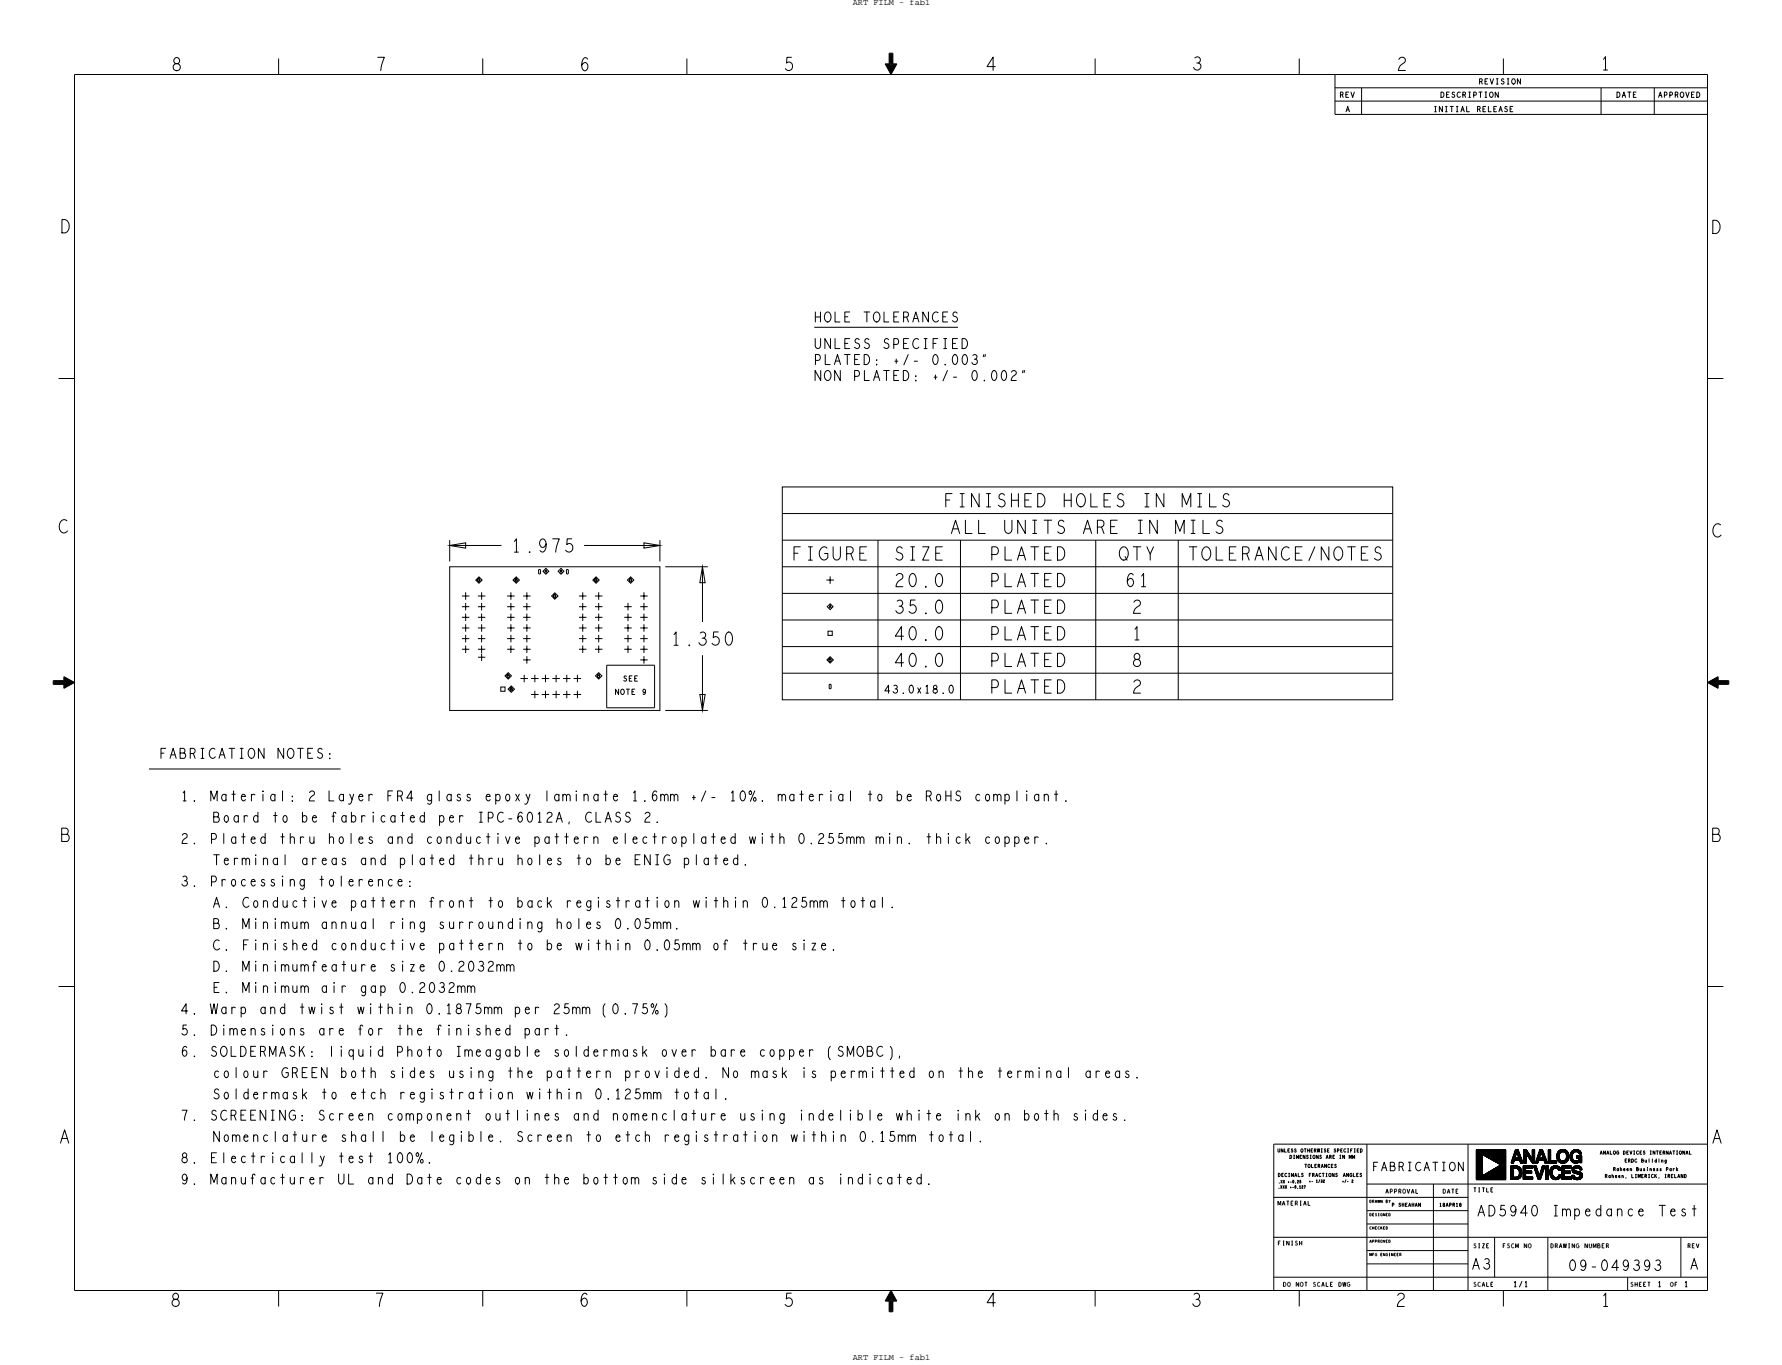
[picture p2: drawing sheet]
<svg xmlns="http://www.w3.org/2000/svg" width="425mm" height="326mm" viewBox="0 0 425 326" stroke-linecap="round" stroke-linejoin="round" font-family="sans-serif">
<defs><g id="words">
<g font-size="3.2">
<text x="284.5" y="16.7">3</text>
<text x="382" y="16.7">1</text>
<text x="225.3" y="121">FINISHED</text>
<text x="258.5" y="127.3">ARE</text>
<text x="189.1" y="133.7">FIGURE</text>
<text x="160.2" y="154">1.350</text>
<text x="270.2" y="152.7">1</text>
<text x="14.2" y="272.8">A</text>
<text x="408.6" y="272.8">A</text>
<text x="284.3" y="311.8">3</text>
<text x="382" y="311.8">1</text>
</g>
<g font-size="2.5">
<text x="370.5" y="290.2">Impedance</text>
<text x="396.1" y="290.2">Test</text>
<text x="351.3" y="302.9">A3</text>
<text x="403.4" y="302.9">A</text>
</g>
<g font-size="2.4">
<text x="213.1" y="87">+/-</text>
<text x="222.5" y="90.8">+/-</text>
<text x="43.2" y="191.1">1.</text>
<text x="50.3" y="191.1">Material:</text>
<text x="78.8" y="191.1">Layer</text>
<text x="93.1" y="191.1">FR4</text>
<text x="102.6" y="191.1">glass</text>
<text x="116.9" y="191.1">epoxy</text>
<text x="131.1" y="191.1">laminate</text>
<text x="152.5" y="191.1">1.6mm</text>
<text x="176.3" y="191.1">10%.</text>
<text x="188.2" y="191.1">material</text>
<text x="223.9" y="191.1">RoHS</text>
<text x="235.8" y="191.1">compliant.</text>
<text x="50.8" y="196.2">Board</text>
<text x="65" y="196.2">to</text>
<text x="72.1" y="196.2">be</text>
<text x="79.1" y="196.2">fabricated</text>
<text x="105.1" y="196.2">per</text>
<text x="50.3" y="201.3">Plated</text>
<text x="67" y="201.3">thru</text>
<text x="78.8" y="201.3">holes</text>
<text x="93.1" y="201.3">and</text>
<text x="102.6" y="201.3">conductive</text>
<text x="128.8" y="201.3">pattern</text>
<text x="147.8" y="201.3">electroplated</text>
<text x="181.1" y="201.3">with</text>
<text x="193" y="201.3">0.255mm</text>
<text x="212" y="201.3">min.</text>
<text x="223.9" y="201.3">thick</text>
<text x="238.1" y="201.3">copper.</text>
<text x="50.8" y="206.4">Terminal</text>
<text x="72.1" y="206.4">areas</text>
<text x="86.2" y="206.4">and</text>
<text x="95.7" y="206.4">plated</text>
<text x="112.2" y="206.4">thru</text>
<text x="124" y="206.4">holes</text>
<text x="138.2" y="206.4">to</text>
<text x="145.3" y="206.4">be</text>
<text x="164.2" y="206.4">plated.</text>
<text x="43.2" y="211.5">3.</text>
<text x="50.2" y="211.5">Processing</text>
<text x="76" y="211.5">tolerence:</text>
<text x="50.8" y="216.5">A.</text>
<text x="57.9" y="216.5">Conductive</text>
<text x="57.9" y="221.6">Minimum</text>
<text x="76.8" y="221.6">annual</text>
<text x="83.9" y="216.5">pattern</text>
<text x="93.3" y="221.6">ring</text>
<text x="102.8" y="216.5">front</text>
<text x="105.1" y="221.6">surrounding</text>
<text x="116.9" y="216.5">to</text>
<text x="124" y="216.5">back</text>
<text x="133.5" y="221.6">holes</text>
<text x="135.8" y="216.5">registration</text>
<text x="147.7" y="221.6">0.05mm.</text>
<text x="166.5" y="216.5">within</text>
<text x="183.1" y="216.5">0.125mm</text>
<text x="202" y="216.5">total.</text>
<text x="57.9" y="226.7">Finished</text>
<text x="79.1" y="226.7">conductive</text>
<text x="105.1" y="226.7">pattern</text>
<text x="124" y="226.7">to</text>
<text x="131.1" y="226.7">be</text>
<text x="138.2" y="226.7">within</text>
<text x="154.7" y="226.7">0.05mm</text>
<text x="178.4" y="226.7">true</text>
<text x="190.2" y="226.7">size.</text>
<text x="57.9" y="231.8">Minimumfeature</text>
<text x="93.3" y="231.8">size</text>
<text x="105.1" y="231.8">0.2032mm</text>
<text x="50.8" y="236.9">E.</text>
<text x="57.9" y="236.9">Minimum</text>
<text x="76.8" y="236.9">air</text>
<text x="86.2" y="236.9">gap</text>
<text x="95.7" y="236.9">0.2032mm</text>
<text x="50.3" y="241.9">Warp</text>
<text x="62.1" y="241.9">and</text>
<text x="71.5" y="241.9">twist</text>
<text x="85.7" y="241.9">within</text>
<text x="102.2" y="241.9">0.1875mm</text>
<text x="123.5" y="241.9">per</text>
<text x="132.9" y="241.9">25mm</text>
<text x="50.3" y="247">Dimensions</text>
<text x="76.3" y="247">are</text>
<text x="85.7" y="247">for</text>
<text x="95.1" y="247">the</text>
<text x="104.6" y="247">finished</text>
<text x="125.9" y="247">part.</text>
<text x="50.8" y="257.2">colour</text>
<text x="67.4" y="257.2">GREEN</text>
<text x="78.6" y="252.1">liquid</text>
<text x="81.7" y="257.2">both</text>
<text x="93.6" y="257.2">sides</text>
<text x="95.1" y="252.1">Photo</text>
<text x="107.9" y="257.2">using</text>
<text x="109.3" y="252.1">Imeagable</text>
<text x="122.1" y="257.2">the</text>
<text x="131.6" y="257.2">pattern</text>
<text x="132.9" y="252.1">soldermask</text>
<text x="150.7" y="257.2">provided.</text>
<text x="158.9" y="252.1">over</text>
<text x="170.7" y="252.1">bare</text>
<text x="174.4" y="257.2">No</text>
<text x="181.6" y="257.2">mask</text>
<text x="182.5" y="252.1">copper</text>
<text x="193.4" y="257.2">is</text>
<text x="200.6" y="257.2">permitted</text>
<text x="224.4" y="257.2">on</text>
<text x="231.5" y="257.2">the</text>
<text x="241" y="257.2">terminal</text>
<text x="262.4" y="257.2">areas.</text>
<text x="50.8" y="262.3">Soldermask</text>
<text x="76.8" y="262.3">to</text>
<text x="83.9" y="262.3">etch</text>
<text x="95.7" y="262.3">registration</text>
<text x="126.4" y="262.3">within</text>
<text x="142.9" y="262.3">0.125mm</text>
<text x="161.8" y="262.3">total.</text>
<text x="50.3" y="267.3">SCREENING:</text>
<text x="76.5" y="267.3">Screen</text>
<text x="93.1" y="267.3">component</text>
<text x="116.9" y="267.3">outlines</text>
<text x="138.3" y="267.3">and</text>
<text x="147.8" y="267.3">nomenclature</text>
<text x="178.7" y="267.3">using</text>
<text x="193" y="267.3">indelible</text>
<text x="216.7" y="267.3">white</text>
<text x="231" y="267.3">ink</text>
<text x="247.6" y="267.3">both</text>
<text x="259.5" y="267.3">sides.</text>
<text x="50.8" y="272.4">Nomenclature</text>
<text x="81.5" y="272.4">shall</text>
<text x="95.7" y="272.4">be</text>
<text x="102.8" y="272.4">legible.</text>
<text x="124" y="272.4">Screen</text>
<text x="140.6" y="272.4">to</text>
<text x="147.7" y="272.4">etch</text>
<text x="159.5" y="272.4">registration</text>
<text x="190.2" y="272.4">within</text>
<text x="206.7" y="272.4">0.15mm</text>
<text x="223.2" y="272.4">total.</text>
<text x="50.2" y="277.5">Electrically</text>
<text x="80.7" y="277.5">test</text>
<text x="92.5" y="277.5">100%.</text>
<text x="50.3" y="282.6">Manufacturer</text>
<text x="88.1" y="282.6">and</text>
<text x="97.5" y="282.6">Date</text>
<text x="109.3" y="282.6">codes</text>
<text x="123.5" y="282.6">on</text>
<text x="130.6" y="282.6">the</text>
<text x="140" y="282.6">bottom</text>
<text x="156.6" y="282.6">side</text>
<text x="168.4" y="282.6">silkscreen</text>
<text x="194.4" y="282.6">as</text>
<text x="201.4" y="282.6">indicated.</text>
</g>
<g font-size="2.1">
<text x="203.5" y="1.2">ART FILM - fab1</text>
<text x="203.5" y="324.5">ART FILM - fab1</text>
</g>
<text font-size="1.9" x="211" y="165.4">43.0x18.0</text>
<g font-size="1.3">
<text x="319.7" y="23.2">REV</text>
<text x="321.1" y="26.7">A</text>
<text x="352.4" y="26.7">RELEASE</text>
<text x="148.7" y="162.6">SEE</text>
<text x="361.1" y="307.1">1/1</text>
<text x="395.6" y="307.1">1</text>
<text x="401.9" y="307.1">1</text>
</g>
<g font-size=".8">
<text x="316.5" y="276.5">ARE</text>
<text x="383" y="281.1">Raheen,</text>
<text x="385" y="279.4">Raheen</text>
<text x="389.3" y="281.1">LIMERICK,</text>
<text x="390.5" y="279.4">Business</text>
<text x="391.6" y="277.4">Building</text>
<text x="397.7" y="279.4">Park</text>
<text x="333.7" y="287.9">SHEAHAN</text>
</g>
<g font-size=".6">
<text x="307.3" y="282.3">+-0.25</text>
<text x="307.8" y="283.6">+-0.127</text>
<text x="312.4" y="282.2">+-</text>
<text x="320.3" y="282.2">+/-</text>
</g>
</g></defs>
<!-- layer: Board Outline -->
<g fill="none" stroke="#000" stroke-width=".24">
<path d="M107.3 130.2l3.8-.7v1.3zM107.3 135.3h50.2v34.2h-50.2zM107.3 130.2h12.4zM107.3 128.9v5.1zM139.4 130.2h18.1zM153.7 129.5l3.8 .7-3.8 .6zM157.5 128.9v5.1zM158.7 135.3h10.2zM167.6 135.3l.7 3.8h-1.3zM167.6 135.3v13.1zM167.6 156.4v13.1zM158.7 169.5h10.2z"/>
<path d="M167 165.7h1.3l-.7 3.8z"/>
</g>
<!-- layer: Components -->
<g fill="none" stroke="#000" stroke-width=".24">
<path d="M17.8 17.8h389.7zM17.8 17.8v290.2zM66.5 14v3.8zM115.2 14v3.8zM163.9 14v3.8zM211.2 15.2h1zM211.2 15.2l1.4 2.6zM211.4 15.4h.9zM211.4 15.4l1.2 2.2zM211.6 15.5h.8zM211.6 15.5l1 1.9zM211.8 15.6h.8z"/>
<path d="M211.8 15.6l.8 1.6zM212 15.7l.6 1.3zM212 15.7h1.3zM212.2 15.9l.4 .9zM212.2 15.9h.9zM212.2 12.7v2.5zM212.2 12.7h.9zM212.3 12.8v2.6zM212.3 12.8h.6zM212.4 16l.2 .6zM212.4 16h.5zM212.4 13v2.5z"/>
<path d="M212.4 13h.4zM212.5 16.1l.1 .3zM212.5 16.1h.3zM212.6 13.1v2.5zM212.6 13.1h.1zM212.6 16.2v.1zM212.7 15.6h.8zM212.7 13.1v2.5zM212.8 16.1l-.2 .3zM212.8 15.5h.8zM212.8 13v2.5zM212.9 16l-.3 .6z"/>
<path d="M212.9 15.4h.9zM212.9 12.8v2.6zM213.1 15.9l-.5 .9zM213.1 15.2h.9zM213.1 12.7v2.5zM213.3 15.7l-.7 1.3zM213.5 15.6l-.9 1.6zM213.6 15.5l-1 1.9zM213.8 15.4l-1.2 2.2zM214 15.2l-1.4 2.6zM261.3 14v3.8zM310.1 14v3.8z"/>
<path d="M318.6 17.8v9.5zM358.8 14v3.8zM407.5 17.8v290.2zM318.6 21h88.9zM318.6 24.1h88.9zM318.6 27.3h88.9zM324.9 21v6.3zM382.1 21v6.3zM394.8 21v6.3zM14 90.3h3.8zM407.5 90.3h3.8zM12.7 162.4h2.5z"/>
<path d="M12.7 162.4v.9zM12.7 163.3h2.5zM12.8 162.6h2.6zM12.8 162.6v.6zM12.8 163.2h2.6zM13 162.7h2.5zM13 162.7v.4zM13 163.1h2.5zM13.1 162.8h2.5zM13.1 162.8v.1zM13.1 162.9h2.5zM15.2 161.5l2.6 1.4z"/>
<path d="M15.2 161.5v.9zM15.2 163.3v1zM15.2 164.3l2.6-1.4zM15.4 161.7l2.2 1.2zM15.4 161.7v.9zM15.4 163.2v.9zM15.4 164.1l2.2-1.2zM15.5 161.9l1.9 1zM15.5 161.9v.8zM15.5 163.1v.8zM15.5 163.9l1.9-1zM15.6 162.1v.7z"/>
<path d="M15.6 162.1l1.6 .8zM15.6 162.9v.8zM15.6 163.7l1.6-.8zM15.7 162.2l1.3 .7zM15.7 162.2v1.3zM15.7 163.5l1.3-.6zM15.9 162.4l.9 .5zM15.9 162.4v.9zM15.9 163.3l.9-.4zM16 162.6l.6 .3zM16 162.6v.5zM16 163.1l.6-.2z"/>
<path d="M16.1 162.8l.3 .1zM16.1 162.8v.2zM16.1 163l.3-.1zM16.2 162.9h.1zM407.5 162.9l2.5-1.4zM407.5 162.9l2.5 1.4zM407.7 162.9l2.2-1.2zM407.7 162.9l2.2 1.2zM407.9 162.9l1.9-1zM407.9 162.9l1.9 1zM408.1 162.9l1.5-.8zM408.1 162.9l1.5 .8z"/>
<path d="M408.2 162.9l1.3-.7zM408.2 162.9l1.3 .6zM408.4 162.9l1-.5zM408.4 162.9l1 .4zM408.6 162.9l.7-.3zM408.6 162.9l.7 .2zM408.8 162.9l.3-.1zM408.8 162.9l.3 .1zM408.9 162.9h.2zM409.1 162.8v.2zM409.3 162.6v.5zM409.4 162.4v.9z"/>
<path d="M409.5 162.2v1.3zM409.6 162.8h2.6zM409.6 162.1v.7zM409.6 162.9v.8zM409.6 162.9h2.6zM409.8 162.7h2.5zM409.8 161.9v.8zM409.8 163.1v.8zM409.8 163.1h2.5zM409.9 162.6h2.5zM409.9 161.7v.9zM409.9 163.2v.9z"/>
<path d="M409.9 163.2h2.5zM410 162.4h2.6zM410 161.5v.9zM410 163.3v1zM410 163.3h2.6zM412.2 162.8v.1zM412.3 162.7v.4zM412.4 162.6v.6zM412.6 162.4v.9zM14 235.4h3.8zM407.5 235.4h3.8zM304 273.1h103.5z"/>
<path d="M304 273.1v34.9zM326.2 273.1v34.9zM350.3 273.1v34.9zM352.3 274.4h7.1zM352.3 280h1.4zM352.3 279.9h1.4zM352.3 279.8h1.4zM352.3 279.7h1.4zM352.3 279.6h1.4zM352.3 279.5h1.4zM352.3 279.4h1.4zM352.3 279.3h1.4z"/>
<path d="M352.3 279.2h1.4zM352.3 279.1h1.4zM352.3 279h1.4zM352.3 278.9h1.4zM352.3 278.8h1.4zM352.3 278.7h1.4zM352.3 278.6h1.4zM352.3 278.5h1.4zM352.3 278.4h1.4zM352.3 278.3h1.4zM352.3 278.2h1.4zM352.3 278.1h1.4z"/>
<path d="M352.3 278h1.4zM352.3 277.9h1.4zM352.3 277.8h1.4zM352.3 277.7h1.4zM352.3 277.6h1.4zM352.3 277.5h1.4zM352.3 277.4h1.4zM352.3 277.3h1.4zM352.3 277.2h1.4zM352.3 277.1h1.4zM352.3 277h1.4zM352.3 276.9h1.4z"/>
<path d="M352.3 276.8h1.4zM352.3 276.7h1.4zM352.3 276.6h1.4zM352.3 276.5h1.4zM352.3 276.4h1.4zM352.3 276.3h1.4zM352.3 276.2h1.4zM352.3 276.1h1.4zM352.3 276h1.4zM352.3 275.9h1.4zM352.3 275.8h1.4zM352.3 275.7h1.4z"/>
<path d="M352.3 275.6h1.4zM352.3 275.5h1.4zM352.3 275.5h7.1zM352.3 275.4h7.1zM352.3 275.3h7.1zM352.3 275.2h7.1zM352.3 275.1h7.1zM352.3 275h7.1zM352.3 274.9h7.1zM352.3 274.8h7.1zM352.3 274.7h7.1zM352.3 274.6h7.1z"/>
<path d="M352.3 274.5h7.1zM352.3 274.4v7.1zM353.7 275.5l4.5 2.5zM353.7 275.5v5.1zM353.7 275.5h5.7zM353.8 275.5h5.6zM353.8 275.6h5.6zM353.9 275.6h5.5zM354 275.6h5.4zM354 275.7h5.4zM354.1 275.7h5.3zM354.2 275.7h5.2z"/>
<path d="M354.2 275.8h5.2zM354.3 275.8h5.1zM354.4 275.9h5zM354.5 275.9h4.9zM354.5 276h4.9zM354.6 276h4.8zM354.7 276h4.7zM354.7 276.1h4.7zM354.8 276.1h4.6zM354.8 280h4.6zM354.9 280h4.5zM354.9 276.1h4.5z"/>
<path d="M354.9 279.9h4.5zM354.9 276.2h4.5zM355 279.9h4.4zM355 276.2h4.4zM355.1 279.8h4.3zM355.1 276.2h4.3zM355.1 276.3h4.3zM355.2 279.8h4.2zM355.2 276.3h4.2zM355.2 279.7h4.2zM355.2 276.4h4.2zM355.3 279.7h4.1z"/>
<path d="M355.3 276.4h4.1zM355.4 276.4h4zM355.4 279.7h4zM355.4 279.6h4zM355.4 276.5h4zM355.5 276.5h3.9zM355.5 279.6h3.9zM355.6 276.5h3.8zM355.6 279.5h3.8zM355.6 276.6h3.8zM355.7 276.6h3.7zM355.7 279.5h3.7z"/>
<path d="M355.7 279.4h3.7zM355.8 276.6h3.6zM355.8 279.4h3.6zM355.8 276.7h3.6zM355.9 279.4h3.5zM355.9 276.7h3.5zM355.9 279.3h3.5zM356 276.8h3.4zM356 279.3h3.4zM356.1 276.8h3.3zM356.1 279.3h3.3zM356.1 279.2h3.3z"/>
<path d="M356.1 276.9h3.3zM356.2 279.2h3.2zM356.2 276.9h3.2zM356.2 279.1h3.2zM356.3 279.1h3.1zM356.3 276.9h3.1zM356.3 277h3.1zM356.4 277h3zM356.4 279.1h3zM356.4 279h3zM356.5 279h2.9zM356.5 277h2.9z"/>
<path d="M356.5 277.1h2.9zM356.6 279h2.8zM356.6 277.1h2.8zM356.6 278.9h2.8zM356.7 278.9h2.7zM356.7 277.2h2.7zM356.7 278.8h2.7zM356.8 278.8h2.6zM356.8 277.2h2.6zM356.9 277.3h2.5zM356.9 278.8h2.5zM356.9 278.7h2.5z"/>
<path d="M357 277.3h2.4zM357 278.7h2.4zM357 277.4h2.4zM357.1 278.7h2.3zM357.1 277.4h2.3zM357.1 278.6h2.3zM357.2 277.4h2.2zM357.2 278.6h2.2zM357.2 277.5h2.2zM357.3 277.5h2.1zM357.3 278.5h2.1zM357.4 277.5h2z"/>
<path d="M357.4 278.5h2zM357.4 277.6h2zM357.4 278.4h2zM357.5 278.4h1.9zM357.5 277.6h1.9zM357.6 277.7h1.8zM357.6 278.4h1.8zM357.6 278.3h1.8zM357.7 277.7h1.7zM357.7 278.3h1.7zM357.7 277.8h1.7zM357.8 278.3h1.6z"/>
<path d="M357.8 277.8h1.6zM357.8 278.2h1.6zM357.9 278.2h1.5zM357.9 277.8h1.5zM357.9 277.9h1.5zM357.9 278.1h1.5zM358 277.9h1.4zM358 278.1h1.4zM358.1 278.1h1.3zM358.1 277.9h1.3zM358.1 278h1.3zM358.2 278h1.2z"/>
<path d="M359.4 274.4v7.1zM360.5 278.3h1.3zM360.5 280h.7zM360.5 279.9h.7zM360.5 279.8h.7zM360.5 279.7h.7zM360.5 279.6h.7zM360.5 279.5h.7zM360.5 279.4h.7zM360.5 279.3h.7zM360.5 279.2h.7zM360.5 279.1h.7z"/>
<path d="M360.5 279h.7zM360.5 278.9h.7zM360.5 278.8h.7zM360.5 278.8h2.4zM360.5 278.8h2.3zM360.5 278.7h2.3zM360.5 278.7h2.2zM360.5 278.6h2.2zM360.5 278.6h2.1zM360.5 278.5h2.1zM360.5 278.5h2zM360.5 278.4h2z"/>
<path d="M360.5 278.4h1.9zM360.5 278.4h1.8zM360.5 278.3h1.7zM360.5 278.3h1.6zM360.5 278.3h1.5zM360.5 278.3h1.4zM360.5 278.3v3.1zM360.6 277.5h.6zM360.6 277.4h.6zM360.6 277.4h.7zM360.6 277.3h.7zM360.7 277.3h.6z"/>
<path d="M360.7 277.2h.6zM360.7 277.1h.6zM360.7 277.1h.7zM360.7 277h.7zM360.8 277h.6zM360.8 276.9h.6zM360.8 276.8h.6zM360.8 276.8h2.4zM360.8 276.7h2.4zM360.9 276.7h2.3zM360.9 276.6h2.2zM360.9 276.5h2.2z"/>
<path d="M360.9 276.4h2.2zM361 276.4h2.1zM361 276.4h.6zM361 276.3h.6zM361 276.2h.6zM361 276.1h.6zM361.1 276.1h.5zM361.1 276.1h.6zM361.1 276h.6zM361.1 275.9h.6zM361.1 275.8h.6zM361.2 275.8h.5z"/>
<path d="M361.2 275.7h.6zM361.2 278.8h.5zM361.2 278.8v2.2zM361.2 275.6h.6zM361.2 275.5h.6zM361.3 275.5h.5zM361.3 275.4h.5zM361.3 275.4h.6zM361.3 275.3h.6zM361.3 275.2h.6zM361.4 275.2h.5zM361.4 275.1h.5z"/>
<path d="M361.4 275.1h.6zM361.4 275h.6zM361.4 275h1.1zM361.4 276.8l-.2 .7zM361.4 276.8h1.2zM361.4 274.9h1.1zM361.5 274.9h1zM361.5 274.8h1zM361.5 274.8h.9zM361.5 274.7h.9zM361.5 274.6h.9zM361.6 274.6h.8z"/>
<path d="M361.6 274.5h.8zM361.6 274.5h.7zM361.6 276.4h.8zM361.6 276.2v.2zM361.6 274.4h.7zM361.6 274.4l-1 3.1zM361.7 278.8h.1M361.8 278.3h.1zM361.8 278.8h.1M361.8 278.8h1.1zM361.9 278.8h.1M361.9 278.8h1z"/>
<path d="M361.9 278.3h.1M362 278.8h.9zM362 275l-.4 1.2zM362 275l.4 1.2zM362 275h.5zM362 278.9h.9zM362 275.1h.5zM362 275.1h.6zM362 278.3h.1M362 278.9h.1M362 275.2h.6zM362 275.3h.6z"/>
<path d="M362.1 275.3h.5zM362.1 278.9h.1M362.1 278.9h.8zM362.1 275.3h.6zM362.1 275.4h.6zM362.1 278.9h.9zM362.1 278.3h.1M362.1 275.5h.6zM362.1 275.6h.6zM362.2 275.6h.5zM362.2 279h.8zM362.2 275.6h.6z"/>
<path d="M362.2 279h.1M362.2 275.7h.6zM362.2 278.3h.1M362.2 275.8h.6zM362.3 279h.7zM362.3 275.9h.5zM362.3 275.9h.6zM362.3 279.1h.7zM362.3 274.4l1.2 3.1zM362.3 276h.6zM362.3 279.1h.1M362.3 279.1h.8z"/>
<path d="M362.3 278.4h.1M362.3 276.1h.6zM362.3 276.1h.7zM362.3 279.2h.8zM362.4 279.2h.7zM362.4 276.1h.6zM362.4 276.2h.6zM362.4 276.2h.1M362.4 279.2h.1M362.4 276.3h.1M362.4 276.3h.6zM362.4 276.3v.1z"/>
<path d="M362.4 276.4h.7zM362.4 276.4h.6zM362.4 279.3h.7zM362.4 278.4h.1M362.4 279.3h.1M362.4 279.4h.7zM362.5 279.4h.6zM362.5 279.4h.7zM362.5 279.4h.1M362.5 279.5h.7zM362.5 279.5v.1zM362.5 278.5h.1"/>
<path d="M362.5 279.6h.7zM362.5 279.6h.1M362.5 279.7h.7zM362.5 279.7h.1M362.5 279.8h.7zM362.5 279.8h.1M362.6 279.8h.6zM362.6 279.9h.6zM362.6 280h.6zM362.6 279.9h.1M362.6 280h.1M362.6 276.8l.2 .7z"/>
<path d="M362.6 276.8h.6zM362.6 276.9h.6zM362.6 278.5h.1M362.6 276.9h.7zM362.6 277h.7zM362.7 277h.6zM362.7 277.1h.6zM362.7 278.6h.1M362.7 277.2h.6zM362.7 277.2h.7zM362.7 277.3h.7zM362.8 277.3h.6z"/>
<path d="M362.8 277.4h.6zM362.8 278.7h.1M362.8 277.4h.7zM362.8 277.5h.7zM362.8 278.8h.1M362.9 278.9l.1 .1zM363 279h.1M363 279.1h.1M363.1 279.2v.1zM363.1 279.3l.1 .1zM363.2 279.4v.1zM363.2 279.5v.1z"/>
<path d="M363.2 279.6v.2zM363.2 279.8v.1zM363.2 279.9v.2zM363.4 278.3h2.4zM363.4 280h2.2zM363.4 279.9h2.2zM363.4 279.8h2.2zM363.4 279.7h2.2zM363.4 279.6h2.2zM363.4 279.5h2.2zM363.4 279.5h.7zM363.4 279.4h.7z"/>
<path d="M363.4 279.3h.7zM363.4 279.2h.7zM363.4 279.1h.7zM363.4 279h.7zM363.4 278.9h.7zM363.4 278.8h.7zM363.4 278.8h2.4zM363.4 278.7h2.4zM363.4 278.6h2.4zM363.4 278.5h2.4zM363.4 278.4h2.4zM363.4 278.3v3.1z"/>
<path d="M363.6 274.4h.7zM363.6 274.4v3.1zM363.6 277.5h.7zM363.6 277.4h.7zM363.6 277.3h.7zM363.6 277.2h.7zM363.6 277.1h.7zM363.6 277h.7zM363.6 276.9h.7zM363.6 276.8h.7zM363.6 276.7h.7zM363.6 276.6h.7z"/>
<path d="M363.6 276.5h.7zM363.6 276.4h.7zM363.6 276.3h.7zM363.6 276.2h.7zM363.6 276.1h.7zM363.6 276h.7zM363.6 275.9h.7zM363.6 275.8h.7zM363.6 275.7h.7zM363.6 275.6h.7zM363.6 275.5h.7zM363.6 275.4h.7z"/>
<path d="M363.6 275.4h1.3zM363.6 275.3h1.3zM363.6 275.3h1.2zM363.6 275.2h1.2zM363.6 275.1h1.2zM363.6 275.1h1.1zM363.6 275h1.1zM363.6 275h1zM363.6 274.9h1zM363.6 274.8h1zM363.6 274.8h.9zM363.6 274.7h.9z"/>
<path d="M363.6 274.7h.8zM363.6 274.6h.8zM363.6 274.5h.8zM363.6 274.5h.7zM364.1 279.5h1.5zM364.1 278.8v.7zM364.1 278.8h1.7zM364.3 275.4v2.1zM364.3 275.4l1.3 2.1zM364.3 275.4h.6zM364.3 274.4l1.3 2.1zM364.3 275.4h.7z"/>
<path d="M364.3 275.5h.7zM364.4 275.6h.6zM364.4 275.6h.7zM364.4 275.7h.7zM364.5 275.7h.6zM364.5 275.8h.6zM364.5 275.8h.7zM364.5 275.9h.7zM364.6 275.9h.6zM364.6 275.9h.7zM364.6 276h.7zM364.7 276h.6z"/>
<path d="M364.7 276.1h.6zM364.7 276.1h.7zM364.7 276.2h.7zM364.8 276.2h.6zM364.8 276.2h.7zM364.8 276.3h.7zM364.9 276.3h.6zM364.9 276.4h.6zM364.9 276.4h.7zM364.9 276.5h.7zM365 276.5h.6zM365 276.5h1.2z"/>
<path d="M365 276.6h1.2zM365.1 276.6h1.1zM365.1 276.7h1.1zM365.1 276.8h1.1zM365.2 276.8h1zM365.2 276.9h1zM365.3 276.9h.9zM365.3 277h.9zM365.3 277.1h.9zM365.4 277.1h.8zM365.4 277.2h.8zM365.5 277.2h.7z"/>
<path d="M365.5 277.3h.7zM365.5 277.4h.7zM365.6 277.4h.6zM365.6 277.5h.6zM365.6 279.5v.6zM365.6 274.4h.6zM365.6 274.4v2.1zM365.6 276.5h.6zM365.6 276.4h.6zM365.6 276.3h.6zM365.6 276.2h.6zM365.6 276.1h.6z"/>
<path d="M365.6 276h.6zM365.6 275.9h.6zM365.6 275.8h.6zM365.6 275.7h.6zM365.6 275.6h.6zM365.6 275.5h.6zM365.6 275.4h.6zM365.6 275.3h.6zM365.6 275.2h.6zM365.6 275.1h.6zM365.6 275h.6zM365.6 274.9h.6z"/>
<path d="M365.6 274.8h.6zM365.6 274.7h.6zM365.6 274.6h.6zM365.6 274.5h.6zM365.8 278.3v.5zM366 278.3h.6zM366 278.3v.1zM366 278.4h.7zM366 278.4h.6zM366 278.4l1 3zM366 278.5h.7zM366 278.6h.7z"/>
<path d="M366.1 278.6h.6zM366.1 278.7h.6zM366.1 278.7h.7zM366.1 278.8h.7zM366.1 278.9h.7zM366.2 278.9h.6zM366.2 279h.6zM366.2 279h.7zM366.2 279.1h.7zM366.2 279.2h.7zM366.2 274.4v3.1zM366.3 279.2h.6z"/>
<path d="M366.3 279.3h.6zM366.3 279.3h.7zM366.3 279.4h.7zM366.3 279.5h.7zM366.4 279.5h.6zM366.4 279.6h.6zM366.4 277.5h.6zM366.4 279.7h.7zM366.4 277.5h.7zM366.4 277.4h.7zM366.4 279.8h.7zM366.5 279.8h.6z"/>
<path d="M366.5 277.4h.6zM366.5 277.3h.6zM366.5 279.9h.6zM366.5 277.2h.6zM366.5 280h.6zM366.5 280h.7zM366.5 277.1h.6zM366.5 277.1h.7zM366.6 277.1h.6zM366.6 277h.6zM366.6 276.9h.6zM366.6 278.3l.7 2.3z"/>
<path d="M366.6 276.8h.6zM366.6 276.8h2.4zM366.7 276.8h2.3zM366.7 276.7h2.3zM366.7 276.6h2.3zM366.7 276.6h2.2zM366.7 276.5h2.2zM366.8 276.5h2.1zM366.8 276.4h2.1zM366.8 276.4h.6zM366.8 276.3h.6zM366.8 276.2h.6z"/>
<path d="M366.9 276.2h.5zM366.9 276.1h.5zM366.9 276.1h.6zM366.9 276h.6zM366.9 275.9h.6zM367 275.9h.5zM367 275.8h.5zM367 275.8h.6zM367 275.7h.6zM367 275.6h.6zM367.1 275.6h.5zM367.1 275.5h.5z"/>
<path d="M367.1 275.5h.6zM367.1 275.4h.6zM367.1 275.3h.6zM367.2 275.3h.5zM367.2 275.2h.5zM367.2 275.2h.6zM367.2 275.1h.6zM367.2 275h.6zM367.2 275h1.2zM367.2 276.8l-.2 .7zM367.2 276.8h1.2zM367.2 275h1.1z"/>
<path d="M367.3 275h1zM367.3 274.9h1zM367.3 274.8h1zM367.3 274.7h.9zM367.4 274.7h.8zM367.4 274.6h.8zM367.4 274.5h.8zM367.4 276.4h.8zM367.4 274.5h.7zM367.4 276.2v.2zM367.4 274.4h.7zM367.5 274.4h.6z"/>
<path d="M367.5 274.4l-1.1 3.1zM367.5 280h.6zM367.5 279.9h.7zM367.6 279.9h.6zM367.6 279.8h.6zM367.6 279.7h.6zM367.6 279.7h.7zM367.6 279.6h.7zM367.7 279.6h.6zM367.7 279.5h.6zM367.7 279.4h.6zM367.7 279.4h.7z"/>
<path d="M367.7 279.3h.7zM367.7 279.2h.7zM367.8 279.2h.6zM367.8 279.1h.6zM367.8 275l-.4 1.2zM367.8 275l.4 1.2zM367.8 275h.6zM367.8 275.1h.6zM367.8 279.1h.7zM367.8 279h.7zM367.8 275.2h.6zM367.8 278.9h.7z"/>
<path d="M367.9 278.9h.6zM367.9 275.2h.5zM367.9 275.3h.5zM367.9 278.8h.6zM367.9 275.3h.6zM367.9 278.8h.7zM367.9 278.7h.7zM367.9 275.4h.6zM367.9 278.6h.7zM367.9 275.5h.6zM368 278.6h.6zM368 275.5h.5z"/>
<path d="M368 278.5h.6zM368 275.5h.6zM368 275.6h.6zM368 278.5h.7zM368 278.4h.7zM368 275.7h.6zM368 278.3h.7zM368 275.8h.6zM368 278.3l-.7 2.3zM368.1 275.8h.5zM368.1 275.8h.6zM368.1 275.9h.6z"/>
<path d="M368.1 274.4l1.2 3.1zM368.1 276h.6zM368.1 276.1h.6zM368.1 276.1h.7zM368.2 276.1h.6zM368.2 276.2h.6zM368.2 276.2h.1M368.2 276.3h.1M368.2 276.3h.6zM368.2 276.3v.1zM368.2 276.4h.7zM368.2 276.3h.7z"/>
<path d="M368.4 276.8l.3 .7zM368.4 276.8h.6zM368.4 276.9h.6zM368.4 276.9h.7zM368.5 277h.6zM368.5 277.1h.6zM368.5 277.1h.7zM368.5 277.2h.7zM368.6 277.2h.6zM368.6 277.3h.6zM368.6 277.4h.6zM368.6 277.4h.7z"/>
<path d="M368.6 277.5h.7zM368.7 277.5h.6zM368.7 278.3v.1zM368.7 278.4l-1.1 3zM368.9 278.3h.6zM368.9 278.4h.6zM368.9 278.5h.6zM368.9 278.6h.6zM368.9 278.7h.6zM368.9 278.8h.6zM368.9 278.9h.6zM368.9 279h.6z"/>
<path d="M368.9 279.1h.6zM368.9 279.2h.6zM368.9 279.3h.6zM368.9 279.4h.6zM368.9 279.5h.6zM368.9 279.6h.6zM368.9 279.7h.6zM368.9 279.8h.6zM368.9 279.9h.6zM368.9 280h.6zM368.9 278.3v3.1zM369.4 274.4h.7z"/>
<path d="M369.4 274.4v3.1zM369.4 277.5h2.1zM369.4 277.4h2.1zM369.4 277.3h2.1zM369.4 277.2h2.1zM369.4 277.1h2.1zM369.4 277h2.1zM369.4 277h.7zM369.4 276.9h.7zM369.4 276.8h.7zM369.4 276.7h.7zM369.4 276.6h.7z"/>
<path d="M369.4 276.5h.7zM369.4 276.4h.7zM369.4 276.3h.7zM369.4 276.2h.7zM369.4 276.1h.7zM369.4 276h.7zM369.4 275.9h.7zM369.4 275.8h.7zM369.4 275.7h.7zM369.4 275.6h.7zM369.4 275.5h.7zM369.4 275.4h.7z"/>
<path d="M369.4 275.3h.7zM369.4 275.2h.7zM369.4 275.1h.7zM369.4 275h.7zM369.4 274.9h.7zM369.4 274.8h.7zM369.4 274.7h.7zM369.4 274.6h.7zM369.4 274.5h.7zM369.5 278.3v3.1zM369.8 279.7v.2zM369.8 279.7h.7z"/>
<path d="M369.8 279.8h.7zM369.8 279.6h.7zM369.8 279.9h.7zM369.8 279.6v.1zM369.8 279.9v.1zM369.8 280h.7zM369.8 279.5h.7zM369.8 279.5v.1zM369.8 279.4h.7zM369.8 279.3h.7zM369.8 279.3v.2zM369.9 279.3h.6z"/>
<path d="M369.9 279.3h.7zM369.9 279.2h.7zM369.9 279.2l-.1 .1zM369.9 279.1h.7zM369.9 279.1h.1M369.9 279.1h.8zM369.9 279h.8zM370 279h.7zM370 279h.1M370 278.9h.7zM370 278.9h.8zM370 278.9h.1"/>
<path d="M370 278.8h.8zM370 278.8h.9zM370.1 278.8h.1M370.1 278.8h.8zM370.1 277h1.4zM370.1 274.4v2.6zM370.1 278.8h.9zM370.1 278.7h1zM370.1 278.7h.1M370.1 278.7h1.1zM370.1 278.7h2.2zM370.2 278.7h2.1z"/>
<path d="M370.2 278.7h.1M370.2 278.6h2.1zM370.2 278.6h2zM370.3 278.5h.1M370.2 278.6h.1M370.3 278.6h1.9zM370.3 278.5h1.9zM370.4 278.5h.1M370.3 278.5h1.8zM370.4 278.5h1.7zM370.5 278.4h.1M370.4 278.5h1.6z"/>
<path d="M370.4 278.4h1.6zM370.5 280h.1M370.5 278.4h1.5zM370.5 280.1h.1M370.5 279.7v.1zM370.5 279.6v.1zM370.5 279.5v.1zM370.5 278.4h1.4zM370.5 279.5h.1M370.6 278.3h.1M370.5 279.4h.1M370.6 278.4h1.3z"/>
<path d="M370.5 279.3h.1M370.6 278.3h1.2zM370.6 279.2h.1M370.7 278.3h.1M370.7 278.3h1.1zM370.6 279.1h.1M370.7 278.3h1zM370.7 279h.1M370.8 278.3h.1M370.8 278.9h.1M370.8 278.3h.9zM370.9 278.3h.1"/>
<path d="M370.8 278.3h.8zM370.9 278.8h.1M370.9 278.3h.7zM371 278.2h.1M370.9 278.2h.6zM371 278.2h.4zM371 278.8h.1M371.1 278.2h.1M371.1 278.7h.1M371.1 278.2h.3zM371.2 278.2h.1M371.2 278.7h.1"/>
<path d="M371.3 278.2h.1M371.3 278.7h1zM371.3 278.7h.1M371.4 278.2h.1M371.4 278.7h.9zM371.4 278.7h.1M371.4 278.8h.9zM371.6 278.3h.1M371.5 278.8h.9zM371.5 276v.1zM371.5 276h.6zM371.5 275.9h.6z"/>
<path d="M371.5 276.1h.6zM371.5 276.1v.1zM371.5 276h.1M371.5 275.8h.6zM371.5 276.2h.6zM371.5 278.8h.1M371.5 275.8h.1M371.5 276.2v.2zM371.5 275.7h.6zM371.5 276.3h.6zM371.5 275.7v.1zM371.5 275.6h.6z"/>
<path d="M371.5 276.4h.6zM371.5 276.4v.1zM371.5 277v.5zM371.5 275.5v.2zM371.5 275.5h.6zM371.5 276.4h.7zM371.5 275.5h.7zM371.5 276.5h.7zM371.6 276.6h.1M371.5 275.4h.7zM371.5 275.4v.1zM371.5 276.6h.7z"/>
<path d="M371.6 276.6h.6zM371.6 275.4h.6zM371.6 278.8h.8zM371.6 276.7h.1M371.6 275.3h.6zM371.6 278.8h.1M371.6 276.7h.7zM371.6 275.3h.7zM371.6 275.3l-.1 .1zM371.6 276.8h.1M371.6 275.2h.7zM371.6 278.9h.8z"/>
<path d="M371.6 276.8h.7zM371.6 278.9h.1M371.6 275.3h.1M371.6 276.8h.8zM371.7 276.9h.1M371.7 278.3h.1M371.6 275.1h.8zM371.7 276.8h.7zM371.7 278.9h.7zM371.7 275.1h.7zM371.7 276.9h.7zM371.7 278.9h.1"/>
<path d="M371.6 275.2h.1M371.7 278.9h.8zM371.7 276.9h.8zM371.8 277h.1M371.7 275h.7zM371.7 275h.8zM371.7 279h.8zM371.7 277h.8zM371.7 275.1h.1M371.7 279h.1M371.7 277h.9zM371.8 278.3h.1"/>
<path d="M371.8 279h.7zM371.8 275h.8zM371.8 277h.8zM371.8 277.1h.1M371.8 274.9h.8zM371.8 277h.9zM371.8 274.9h.9zM371.8 279h.1M371.7 275h.1M371.8 277.1h1zM371.8 279.1h.7zM371.8 274.9h1z"/>
<path d="M371.8 277.1h1.1zM371.8 277.1h2.3zM371.9 278.4h.1M371.9 277.2h.1M371.8 274.9h1.1zM371.8 279.1h.1M371.8 274.9h2.3zM371.8 274.8h2.3zM371.9 274.8h2.2zM371.8 274.9h.1M371.9 279.1h.6zM371.9 277.1h2.1z"/>
<path d="M371.9 274.8h2.1zM371.9 279.1h.7zM371.9 279.2h.1M371.9 279.2h.7zM371.9 277.2h2.1zM372 277.2h.1M372 278.4h.1M371.9 274.7h2.1zM371.9 274.8h.1M371.9 274.7h.1M371.9 279.3h.7zM371.9 279.3h.1"/>
<path d="M372 279.3h.6zM372 277.2h2zM372 274.7h2zM372 277.2h1.9zM372 274.7h1.9zM372 277.3h.1M372 278.5h.1M372 277.3h1.9zM372 274.7h.1M372.1 278.5h.1M372 274.6h1.9zM372.1 277.4h.1"/>
<path d="M372.1 277.3h1.8zM372.1 274.6h1.8zM372.1 277.3h1.7zM372.1 274.6h1.7zM372.1 276.2h.1M372.1 276.1h.1M372.1 276h.1M372.1 276.3h.1M372.1 274.6h.1M372.1 275.8h.1M372.1 276.4h.1M372.1 277.4h1.7z"/>
<path d="M372.2 278.6h.1M372.2 276.5h.1M372.2 277.4h.1M372.1 275.7h.1M372.2 277.4h1.6zM372.2 276.6h.1M372.2 274.6h1.6zM372.2 274.5h1.6zM372.1 275.6h.1M372.2 277.4h1.5zM372.2 274.5h1.5zM372.2 274.5h.1"/>
<path d="M372.2 275.5h.1M372.3 277.5h.1M372.3 276.7h.1M372.3 278.7h.1M372.3 274.5h1.4zM372.2 275.4h.1M372.3 277.4h1.3zM372.3 277.5h1.3zM372.3 274.5h1.3zM372.3 276.8h.1M372.3 274.5h.1M372.3 275.3h.1"/>
<path d="M372.4 277.5h.1M372.4 276.8h.1M372.4 278.8h.1M372.4 277.5h1.2zM372.4 274.4h1.2zM372.3 275.2h.1M372.4 277.5h1.1zM372.4 278.9h.1M372.4 274.4h1.1zM372.5 276.9h.1M372.4 274.4h.1M372.5 277.5h.1"/>
<path d="M372.4 275.1h.1M372.5 279h.1M372.5 277.5h1zM372.5 274.4h1zM372.5 277h.1M372.5 275h.1M372.5 277.5h.9zM372.5 274.4h.1M372.5 274.4h.9zM372.5 279.1h.1M372.6 277.6h.1M372.6 277h.1"/>
<path d="M372.6 279.2h.1M372.6 274.4h.8zM372.6 277.6h.7zM372.6 274.4h.1M372.6 279.3h.1M372.6 274.4h.7zM372.7 277h.1M372.6 274.9h.1M372.7 277.6h.1M372.7 274.3h.6zM372.7 274.9h.1M372.7 274.3h.1"/>
<path d="M372.7 277.6h.5zM372.7 274.3h.5zM372.7 278.3h2.3zM372.7 280h2.1zM372.7 279.9h2.1zM372.7 279.8h2.1zM372.7 279.7h2.1zM372.7 279.6h2.1zM372.7 279.5h2.1zM372.7 279.5h.6zM372.7 279.4h.6zM372.7 279.3h.6z"/>
<path d="M372.7 279.2h.6zM372.7 279.1h.6zM372.7 279h.6zM372.7 278.9h.6zM372.7 278.8h.6zM372.7 278.8h2.3zM372.7 278.7h2.3zM372.7 278.6h2.3zM372.7 278.5h2.3zM372.7 278.4h2.3zM372.8 277.6h.1M372.8 277.1h.1"/>
<path d="M372.7 278.3v3.1zM372.8 274.3h.4zM372.8 277.6h.4zM372.8 274.3h.1M372.9 277.1h.1M372.8 274.9h.1M372.8 277.6h.2zM372.9 277.1h.1zM372.9 277.6h.2zM372.9 274.3h.2zM372.9 274.3h.1M372.9 274.9h.1"/>
<path d="M373.1 277.6h.1M373 274.9h.1M373 274.3h.1M373.1 277.1h.1M373 277.1h1.1zM373 274.9h1.1zM373 274.9h.2zM373.2 277.6h.1M373.1 274.9h1zM373.1 277.1h1zM373.1 274.3h.1M373.2 277h.1"/>
<path d="M373.2 274.9h.9zM373.2 277h.9zM373.3 277.6h.1M373.2 274.9h.1M373.2 274.3h.1M373.3 277h.1M373.3 274.9h.8zM373.3 277h.8zM373.4 277.6h.1M373.3 274.9h.1M373.4 277h.1M373.3 277h.9z"/>
<path d="M373.3 274.4h.1M373.3 275h.9zM373.3 279.5h1.5zM373.3 278.8v.7zM373.3 278.8h1.7zM373.4 275h.8zM373.4 277h.8zM373.4 277.6l.1-.1zM373.4 276.9h.1M373.4 275h.1M373.4 276.9h.8zM373.4 274.4h.1"/>
<path d="M373.5 276.9h.1M373.5 275h.7zM373.5 276.9h.7zM373.5 275.1h.7zM373.5 274.4h.1M373.5 276.8h.7zM373.5 275.1h.1M373.5 276.8h.8zM373.5 275.1h.8zM373.6 277.4h.1M373.6 275.1h.7zM373.6 276.8h.1"/>
<path d="M373.6 276.8h.7zM373.6 275.1h.1M373.6 275.2h.7zM373.6 276.7h.7zM373.6 274.5h.1M373.6 276.7h.1M373.6 275.2h.1M373.6 275.3h.7zM373.8 277.4h.1M373.7 276.7h.6zM373.7 276.7h.1M373.7 275.3h.6z"/>
<path d="M373.7 276.6h.6zM373.7 275.3h.1M373.7 274.5h.1M373.7 275.4h.6zM373.7 276.6h.7zM373.7 276.6h.1M373.7 275.4h.7zM373.7 275.4h.1M373.7 276.5h.7zM373.7 275.5h.7zM373.7 276.5h.1M373.7 275.5h.1"/>
<path d="M373.7 276.4h.7zM373.8 276.4h.6zM373.8 275.5h.6zM373.8 277.3h.1M373.8 275.6h.6zM373.8 276.4h.1M373.8 274.6h.1M373.8 275.6h.1M373.8 276.3h.6zM373.8 276.3h.1M373.8 275.7h.6zM373.8 275.7h.1"/>
<path d="M373.8 276.2h.6zM373.8 275.8h.6zM373.8 275.8h.1M373.8 276.2h.1M373.8 276.1h.6zM373.8 275.9h.6zM373.8 275.9h.1M373.8 276.1h.1M373.8 276h.6zM373.8 276h.1M373.9 277.3h.1M373.9 274.6h.1"/>
<path d="M374 277.2h.1M373.9 274.7h.1M374 274.8h.1M374.1 274.8h.1M374.1 277.1h.1M374.1 277h.1M374.1 274.9h.1M374.2 275h.1M374.2 276.9h.1M374.2 276.8h.1M374.3 275.1h.1M374.3 276.7h.1"/>
<path d="M374.3 275.2h.1M374.3 276.6h.1M374.3 275.3h.1M374.4 275.4v.2zM374.4 276.5l-.1 .1zM374.4 275.6v.1zM374.4 276.4v.1zM374.4 275.7h.1M374.4 276.2v.2zM374.4 275.8v.2zM374.4 276.1v.1zM374.4 276v.1z"/>
<path d="M374.6 276v.1zM374.6 276h.6zM374.6 275.9h.6zM374.6 276.1h.6zM374.6 276.1v.1zM374.6 275.8h.6zM374.6 275.8v.2zM374.6 276.2h.6zM374.6 275.7h.6zM374.6 276.2l.1 .2zM374.6 276.3h.6zM374.6 275.7v.1z"/>
<path d="M374.6 276.3h.7zM374.6 275.7h.7zM374.7 275.6h.6zM374.7 276.3h.6zM374.7 276.4h.6zM374.7 276.4v.1zM374.7 275.6l-.1 .1zM374.7 275.5h.6zM374.7 276.5h.6zM374.7 276.5h.1M374.7 275.4h.6zM374.7 275.4v.2z"/>
<path d="M374.7 276.6h.6zM374.7 276.6h.7zM374.7 276.6h.1M374.7 275.4h.7zM374.7 275.3h.7zM374.7 276.7h.7zM374.7 275.3v.1zM374.8 275.3h.6zM374.8 276.7h.6zM374.8 276.7h.1M374.8 275.2h.6zM374.8 276.8h.7z"/>
<path d="M374.8 275.2h.1M374.8 279.5v.6zM374.8 275.2h.7zM374.8 276.8h.1M374.8 275.1h.7zM374.8 276.9h.7zM374.8 275.1h.1M374.8 276.9h.8zM374.9 275.1h.7zM374.9 276.9h.1M374.9 276.9h.7zM374.9 275h.7z"/>
<path d="M374.9 276.9h.8zM374.9 275h.1M374.9 277h.8zM374.9 275h.8zM374.9 277h.1M374.9 277h.9zM374.9 274.9h.8zM374.9 274.9h.1M374.9 274.9h.9zM375 277h.8zM375 274.9h.8zM375 277.1h.9z"/>
<path d="M375 277.1h.1M375 278.3v.5zM375 277.1h1zM375 274.9h.9zM375 277.1h2.5zM375 274.9h1zM375 274.8h.1M375 274.8h1zM375 274.8h2.2zM375 277.2h2.5zM375 277.2h.1M375.1 277.2h2.4z"/>
<path d="M375.1 274.8h2.1zM375.1 277.2h1.9zM375.2 274.7h.1M375.1 274.8h.1M375.1 274.8h2zM375.1 274.7h2zM375.1 277.2h.1M375.1 277.2h1.8zM375.1 279.3h.1M375.1 279.2h.7zM375.1 279.3h.7zM375.1 279.1h.7z"/>
<path d="M375.1 279.4h.1M375.1 279.2h.1M375.1 279.3h.8zM375.1 279.4h.8zM375.2 279.4h.1M375.1 279h.7zM375.1 277.3h1.8zM375.1 279.4h.9zM375.2 279h.6zM375.2 279.4h.8zM375.2 274.7h1.9zM375.2 279.5h.1"/>
<path d="M375.2 277.3h1.7zM375.2 279l-.1 .1zM375.2 279.5h.8zM375.2 279.5h.9zM375.3 274.6h.1M375.2 278.9h.6zM375.2 279.5h1zM375.2 279.6h.1M375.2 279h.1M375.2 274.7h1.8zM375.2 279.5h1.1zM375.2 277.3h.1"/>
<path d="M375.2 279.5h1.2zM375.2 278.9h.7zM375.2 279.6h1.2zM375.2 278.8h.7zM375.2 279.6h1.3zM375.2 278.9h.1M375.2 279.6h1.4zM375.2 276.1h.1M375.2 276.2h.1M375.2 276h.1M375.2 274.6h1.8zM375.2 279.6h1.5z"/>
<path d="M375.2 278.8h.8zM375.3 276.3h.1M375.3 279.7h.1M375.2 275.8h.1M375.2 279.6h1.6zM375.2 277.3h1.6zM375.3 278.8h.8zM375.3 276.4h.1M375.3 279.6h1.6zM375.2 278.8h.1M375.2 275.7h.1M375.3 277.3h1.5z"/>
<path d="M375.3 274.6h1.7zM375.3 278.7h.8zM375.3 279.7h1.6zM375.3 278.7h.9zM375.3 277.4h1.5zM375.3 277.4h.1M375.3 279.7h1.7zM375.3 278.7h1zM375.3 276.5h.1M375.3 275.6h.1M375.3 278.7h2.1zM375.3 274.6h1.6z"/>
<path d="M375.3 278.8h.1M375.3 279.7h1.8zM375.3 276.6h.1M375.3 275.5h.1M375.4 279.8h.1M375.3 278.6h2.1zM375.3 279.7h1.9zM375.4 276.7h.1M375.3 277.4h1.4zM375.3 278.7h.1M375.3 274.6l.2-.1zM375.4 274.6h1.5z"/>
<path d="M375.4 278.6h2zM375.3 275.4h.1M375.4 279.7h1.8zM375.4 277.4h1.3zM375.4 277.4h.1M375.4 279.8h1.8zM375.4 274.5h1.5zM375.4 279.8h1.9zM375.4 278.6h1.9zM375.4 274.5h1.4zM375.3 278.6h.1M375.4 278.6h.1"/>
<path d="M375.4 275.4h.1M375.4 278.5h1.9zM375.4 277.5h1.3zM375.5 276.8h.1M375.5 279.9h.1M375.5 274.5h1.3zM375.6 274.4h.1M375.5 277.5h.1M375.5 279.8h1.8zM375.5 278.5h1.8zM375.4 275.3h.1M375.5 278.5l.1-.1z"/>
<path d="M375.5 277.5h1.1zM375.5 279.8h1.9zM375.5 276.9h.1M375.6 279.9h.1M375.5 279.9h1.9zM375.5 274.5h1.2zM375.5 278.5h1.7zM375.5 275.2h.1M375.5 275.1h.1M375.6 276.9h.1M375.6 278.5h1.6zM375.6 279.9h1.8z"/>
<path d="M375.6 274.4h1.1zM375.6 277.5h1zM375.6 278.4h1.6zM375.6 275.1h.1M375.6 277.5h.9zM375.7 279.9h.1M375.6 278.4h.1M375.6 279.9h1.9zM375.7 277h.1M375.6 278.4h1.5zM375.6 274.4h1zM375.6 275h.1"/>
<path d="M375.6 277.5h.1M375.7 274.4h.1M375.7 279.9h1.8zM375.7 278.4h1.4zM375.7 277.5h.8zM375.7 274.4h.9zM375.8 280h.1M375.8 277h.1M375.7 278.4h.1M375.7 280h1.8zM375.7 275h.1M375.7 277.6h.7z"/>
<path d="M375.7 274.4h.8zM375.7 278.4h1.3zM375.7 277.6h.1M375.8 274.4h.1M375.8 278.3h1.2zM375.8 274.4h.7zM375.8 279.1h.1M375.8 277.6h.6zM375.8 279h.1M375.8 277l.1 .1zM375.8 274.9h.1M375.8 280h1.7z"/>
<path d="M375.8 279.2h.1M375.8 278.3h.1M375.9 280h.1M375.8 278.9h.1M375.8 279.3h.1M375.9 278.9h.1M375.9 274.3h.1M375.8 277.6h.5zM375.8 278.3h1.1zM375.8 277.6h.1M375.9 278.8h.1M375.9 274.4h.5z"/>
<path d="M375.9 278.3h1zM375.9 278.3h.1M376 277.1h.1M375.9 277.6h.4zM375.9 274.3h.5zM375.9 274.9h.1M375.9 279.4h.1M376 278.8h.1M375.9 274.3h.3zM376 277.6h.1M376 278.3h.8zM376 274.3h.3z"/>
<path d="M376 279.4h.1M376 278.3h.1M376.1 277.1h.1M376 277.6h.2zM376 274.9h.1M376 279.5h.1M376.1 278.7h.1M376.1 274.8h.1M376.1 278.3h.6zM376.1 277.6h.1M376.1 278.3h.1M376.1 277.1h.1z"/>
<path d="M376.1 274.3h.1zM376.1 279.5h.1M376.1 278.2h.6zM376.2 278.7h.1M376.3 274.3h.1M376.2 277.6h.1M376.2 274.8h1zM376.2 279.5h.1M376.2 278.2h.1M376.3 278.7h.1M376.2 278.2h.4zM376.2 275.9h1.3z"/>
<path d="M376.2 275.9v.5zM376.2 276.4h.8zM376.2 276.3h1.3zM376.2 276.2h1.3zM376.2 276.1h1.3zM376.2 276h1.3zM376.3 277.1h.1M376.2 274.8h.1M376.2 277.1h1.3zM376.3 274.9h.9zM376.3 279.5h.1M376.4 274.3h.1"/>
<path d="M376.3 278.2h.3zM376.3 277.1h1.2zM376.4 277.1h.1M376.3 274.9h.1M376.3 278.2h.1zM376.4 278.7h.1M376.3 277.6h.1M376.5 274.4h.1M376.4 274.9h.1M376.4 277h.1M376.4 274.9h.8zM376.4 277.1h1.1z"/>
<path d="M376.5 278.7h.1M376.4 277.6h.1M376.4 277h1.1zM376.4 278.2h.1M376.4 274.9h.9zM376.4 279.6h.1M376.5 277h.1M376.5 274.9h.8zM376.5 277h1zM376.6 274.4h.1M376.5 278.7h.9zM376.5 277.5h.1"/>
<path d="M376.5 274.9h.1M376.6 277h.1M376.5 275h.8zM376.6 278.7h.1M376.5 278.2h.1M376.5 279.6h.1M376.5 275h.1M376.6 275h.7zM376.6 277h.9zM376.6 278.7h.8zM376.6 276.9h.1M376.6 276.9h.9z"/>
<path d="M376.6 275h.1M376.6 277.5h.1M376.6 279.6h.2zM376.7 278.8h.1M376.7 276.9h.1M376.6 278.8h.9zM376.7 274.5h.1M376.6 278.2h.1M376.7 275.1h.1M376.7 276.9h.8zM376.7 275.1h.6zM376.7 278.8h.8z"/>
<path d="M376.7 277.5h.1M376.7 275.1h.7zM376.8 274.5h.1M376.7 276.8h.8zM376.7 278.3h.1M376.8 278.8h.1M376.7 277.4h.1M376.7 275.2h.7zM376.8 276.8h.7zM376.8 279.6h.1zM376.8 276.8h.1M376.8 275.2v.1z"/>
<path d="M376.8 275.2h.6zM376.8 278.8h.7zM376.8 278.9h.1M376.9 274.6h.1M376.8 275.3h.6zM376.8 277.4h.1M376.8 278.9h.7zM376.8 276.7h.7zM376.9 278.9h.1M376.8 278.3h.1M376.8 275.3h.1M376.8 276.7h.1"/>
<path d="M376.9 276.7h.6zM376.9 275.3h.5zM376.9 278.9h.6zM376.9 279h.1M376.9 275.3h.1M376.9 279.6h.1M377 274.6h.1M376.9 276.7h.1M376.9 275.4h.5zM376.9 276.6h.6zM376.9 279h.6zM376.9 277.3l.1-.1z"/>
<path d="M376.9 276.6h.1M376.9 278.3h.1M376.9 279.1h.1M377 279.1h.1M376.9 279.1h.6zM377 279.1h.5zM377 276.5h.5zM377 274.7h.1M377 279.1h.6zM377 276.5h.1M377 279.2h.1M377 276.4v.1z"/>
<path d="M377 276.4h.5zM377 279.2h.6zM377 279.7h.1M377 278.3h.1M377 277.2v.3zM377 277.5h.5zM377 277.4h.5zM377 277.3h.5zM377 277.2h.5zM377.1 274.7h.1M377.1 278.4h.1M377.1 279.7h.1"/>
<path d="M377.1 274.8h.1M377.2 274.8h.1M377.2 279.7h.1M377.2 274.9h.1M377.2 278.4h.1M377.3 274.9h.1M377.2 278.5h.1M377.3 279.8h.1M377.3 275h.1M377.3 278.5h.1M377.3 275.1h.1M377.4 275.1h.1"/>
<path d="M377.4 278.6v.1zM377.4 275.2h.1M377.4 275.3h.1M377.4 279.9h.1M377.4 278.7h.1M377.4 275.4h.1M377.5 278.8h.1M377.5 279.9h.1M377.5 278.9h.1M377.5 275.9v1.6zM377.5 280h.1M377.5 279h.1"/>
<path d="M377.5 279.1h.1M377.6 279.1h.1M377.6 279.2h.1M304 285.8h46.3zM304 295.3h103.5zM305 286.6l.3 .9zM305 286.6v1.1zM305.1 296.7h.3zM305.1 296.2h.4zM305.1 296.2v1zM305.6 286.6v1.1zM305.6 286.6l-.3 .9z"/>
<path d="M306.1 287.3h.4zM306.2 297.2h.3zM306.2 296.2h.3zM306.3 286.6l.3 1.1zM306.3 286.6l-.3 1.1zM306.3 296.2v1zM307 286.6h.6zM307 296.2l.6 1zM307 296.2v1zM307.3 286.6v1.1zM307.6 296.2v1zM308.1 287.1h.3z"/>
<path d="M308.1 286.6h.5zM308.1 286.6v1.1zM308.1 287.7h.5zM308.2 297.2h.3zM308.2 296.2h.3zM308.4 296.2v1zM309.1 297l.1 .1zM309.1 287.2h.3zM309.1 286.6h.3zM309.1 286.6v1.1zM309.2 296.4v.1zM309.2 296.4h.1"/>
<path d="M309.3 296.6h.1M309.2 297.1l.1 .1zM309.2 296.2h.1M309.2 296.3h.1M309.3 296.6h.1zM309.3 297.2h.1M309.3 296.2h.1M309.4 296.2h.1M309.4 297.2h.1M309.4 287.2l.2 .5zM309.5 287.1h.1M309.4 286.6h.1"/>
<path d="M309.4 296.6l.2 .1zM309.5 296.2h.1M309.6 287h.1M309.5 286.7h.1M309.6 296.7v.1zM309.6 286.8v.1zM309.5 297.1h.1M309.6 296.9h.1M309.6 286.9v.1zM309.6 296.9v.1zM310.1 296.7h.6zM310.1 296.2v1z"/>
<path d="M310.2 286.6h.3zM310.2 287.7h.3zM310.4 286.6v1.1zM310.7 296.2v1zM311.2 287.3h.4zM311.4 286.6l.3 1.1zM311.4 286.6l-.3 1.1zM312.2 287.7h.5zM312.2 286.6v1.1zM326.2 282.6h81.3zM326.2 292.1h24.1zM326.2 288.9h24.1z"/>
<path d="M326.2 298.5h24.1zM326.9 299.1l.2 .5zM326.9 299.1v.6zM326.9 293.1h.1M326.9 293.2h.1M326.9 293h.1M326.9 290.2h.2zM326.9 289.6h.2zM326.9 289.6v.6zM326.9 287h.2zM326.9 286.4h.2zM326.9 286.4v.6z"/>
<path d="M326.9 292.9h.1M326.9 296.3h.3zM327 293.3h.1M327 292.8h.1M327.1 292.7h.1M327.1 290.2h.1M327.1 289.6h.1M327.1 287h.1M327.1 286.4h.1M327.1 295.9l.2 .6zM327.1 295.9l-.2 .6zM327.1 293.4h.1"/>
<path d="M327.2 292.7h.1M327.3 292.8h.1M327.2 290.1h.1M327.2 289.6h.1M327.2 286.9h.1M327.2 286.5h.1M327.2 293.3h.1M327.2 289.7h.1M327.2 290h.1M327.2 289.8h.1M327.2 286.8h.1M327.2 286.6h.1"/>
<path d="M327.3 289.9h.1M327.3 286.7h.1M327.3 299.1v.6zM327.3 299.1l-.2 .5zM327.6 289.9h.2zM327.6 289.6h.3zM327.6 289.6v.6zM327.6 290.2h.3zM327.6 293.1h.3zM327.6 286.7h.2zM327.6 286.4h.2zM327.6 286.4v.6z"/>
<path d="M327.6 296.3h.2zM327.6 295.9h.2zM327.6 295.9v.6zM327.6 292.7v.7zM327.6 299.4h.2zM327.6 299.1h.3zM327.6 299.1v.6zM327.8 286.7l.1 .3zM327.8 286.7h.1M327.8 286.4h.1M327.8 296.3h.1M327.8 295.9h.1"/>
<path d="M327.8 296h.1M327.9 286.6h.1M327.9 286.5h.1M327.9 296.2h.1M327.9 296h.1M327.9 296.1h.1M327.9 292.7v.7zM328.2 299.4h.1M328.2 299.5h.1M328.2 299.6h.1M328.2 290.1h.1M328.2 293h.2z"/>
<path d="M328.2 296.3h.2zM328.2 295.9h.2zM328.2 295.9v.6zM328.2 299.3h.1M328.3 299.7h.1M328.2 292.7h.3zM328.2 292.7v.7zM328.2 293.4h.3zM328.3 289.8h.1M328.2 286.8h.3zM328.2 289.7h.1M328.3 299.2h.1"/>
<path d="M328.2 299.2h.1M328.3 290.2h.1M328.3 289.6h.1M328.3 289.7h.1M328.3 299.1h.1M328.4 289.9h.1M328.4 299.7h.1M328.4 286.4l.2 .6zM328.4 286.4l-.2 .6zM328.4 299.1h.1M328.5 299.7h.1M328.4 289.6h.1"/>
<path d="M328.5 289.9h.1M328.4 290.2h.1M328.5 296.3h.1M328.4 295.9h.1M328.4 299.4h.2zM328.5 289.6h.1M328.5 296h.1M328.5 290h.1M328.5 299.1h.1M328.5 290.2h.1M328.5 296.2h.1M328.5 290.1h.1"/>
<path d="M328.5 296.1h.1M328.6 299.6h.1M328.6 299.4v.2zM328.8 286.4l.1 .6zM328.8 293.1h.1M328.8 293.2h.1M328.8 293h.1M328.9 296.2h.2zM328.9 295.9h.2zM328.9 295.9v.6zM328.9 293.2h.1M328.9 292.9h.1"/>
<path d="M328.9 293.3h.1M328.9 292.8h.1M329 292.8h.1M328.9 290.2h.2zM328.9 289.6h.2zM329 292.7h.1M329 293.3h.1M329 289.6v.6zM329 286.4l.1 .6zM329 286.4l-.1 .6zM329 293.4h.1M329.1 292.7h.1"/>
<path d="M329.1 296.2l.1 .3zM329.1 296.2h.1M329.1 295.9h.1M329.1 293.4h.1M329.2 292.8h.1M329.1 296h.1M329.1 293.3h.1M329.2 296.2h.1M329.2 296h.1M329.2 296.1h.1M329.2 293.3h.1M329.3 286.4l-.2 .6z"/>
<path d="M329.5 296.3h.1M329.5 296.4h.1M329.5 289.9h.1M329.5 290h.1M329.5 296.2h.1M329.5 289.8h.1M329.5 290.1h.1M329.5 286.4l.4 .6zM329.5 286.4v.6zM329.5 292.7v.7zM329.6 290.1h.1M329.5 296.1h.1"/>
<path d="M329.6 296.5h.1M329.5 299.4h.2zM329.5 299.1h.3zM329.5 299.1v.6zM329.5 299.7h.3zM329.6 289.6h.1M329.5 289.7h.1M329.6 290.2h.1M329.6 296h.1M329.5 296h.1M329.6 295.9h.1M329.7 296.5h.1"/>
<path d="M329.7 290.2h.1M329.6 293l.2 .4zM329.7 289.6h.1M329.7 295.9h.1M329.8 290.2h.1M329.7 289.9h.2zM329.8 296.5h.1M329.8 290.1h.1M329.8 289.6h.1M329.8 296h.1M329.8 292.7l-.3 .4zM329.8 296.4h.1"/>
<path d="M329.9 286.4v.6zM329.9 290.1h.1M329.9 289.9v.2zM329.9 296.4h.1M329.9 296.1h.1M329.9 296.3h.1M329.9 296.2h.1M330.1 295.9l.2 .6zM330.1 289.6l.4 .6zM330.1 289.6v.6zM330.1 299.1l.4 .6zM330.1 299.1v.6z"/>
<path d="M330.1 293h.3zM330.1 292.7h.4zM330.1 292.7v.7zM330.1 293.4h.4zM330.5 289.6v.6zM330.5 299.1v.6zM330.5 295.9l-.2 .6zM330.8 299.4h.1M330.8 299.5h.1M330.8 286.7h.2zM330.8 287h.2zM330.8 286.4v.6z"/>
<path d="M330.8 286.4h.2zM330.8 299.6h.1M330.8 293.4h.1zM330.8 292.7h.1zM330.8 292.7v.7zM330.8 289.9h.2zM330.8 289.6h.3zM330.8 289.6v.6zM330.8 290.2h.3zM330.8 296.2h.2zM330.8 295.9h.3zM330.8 295.9v.6z"/>
<path d="M330.8 296.5h.3zM330.8 299.3h.1M330.8 299.7h.1M330.8 284.4h.4zM330.8 299.2h.1M330.9 299.7h.1M330.9 299.1h.1M331 299.7h.1M331 293.3h.1M330.9 292.7h.1M331 299.1h.1M331.1 299.7h.1"/>
<path d="M331.1 286.4h.1M331 299.4h.2zM331 292.8h.1M331.1 286.7h.1M331 286.7h.1M331 283.8l.3 1zM331 283.8l-.3 1zM331 287h.1M331.1 286.5h.1M331.1 293.3h.1M331.1 292.8h.1M331.1 286.8h.1"/>
<path d="M331.1 299.1h.1M331.1 286.6h.1M331.1 293.2h.1M331.1 292.9h.1M331.2 286.8h.1M331.1 287h.1M331.1 293h.1M331.1 293.1h.1M331.1 286.9h.1M331.2 299.6h.1M331.2 299.4v.2zM331.4 290.2h.2z"/>
<path d="M331.4 289.6h.2zM331.4 289.6v.6zM331.4 296.5h.2zM331.4 295.9h.2zM331.4 295.9v.6zM331.4 286.4l.2 .3zM331.5 299.7h.2zM331.5 299.1h.2zM331.7 290.2h.1M331.6 289.6h.1M331.7 296.5h.1M331.6 295.9h.1"/>
<path d="M331.6 286.7v.3zM331.6 299.1v.6zM331.7 290.1h.1M331.7 289.6h.1M331.7 296h.1M331.7 289.7h.1M331.7 296.4h.1M331.7 296.1h.1M331.8 286.4l-.2 .3zM331.8 290h.1M331.8 289.8h.1M331.8 296.3h.1"/>
<path d="M331.8 296.1h.1M331.8 284.4h.3zM331.8 283.8h.3zM331.8 283.8v1zM331.8 289.9h.1M331.8 296.2h.1M332.1 299.1l.3 .6zM332.1 299.1v.6zM332.1 284.4l.1-.1zM332.1 283.8h.1M332.2 283.8l.1 .2zM332.3 284.2l-.1 .1z"/>
<path d="M332.3 284v.1zM332.3 284.1v.1zM332.4 299.1v.6zM332.7 299.4h.2zM332.7 299.1h.4zM332.7 299.1v.6zM332.7 299.7h.4zM332.8 284.4h.3zM332.8 283.8h.3zM332.8 283.8v1zM333.1 284.4l.1-.1zM333.1 283.8h.1"/>
<path d="M333.2 283.8l.1 .2zM333.3 284.2l-.1 .1zM333.3 284v.1zM333.3 284.1v.1zM333.4 299.4h.2zM333.4 299.1h.3zM333.4 299.1v.6zM333.4 299.7h.3zM333.8 284.3h.3zM333.8 283.8h.3zM333.8 283.8v1zM334 299.4h.2z"/>
<path d="M334 299.1h.2zM334 299.1v.6zM334.1 284.3l.2 .5zM334.2 284.3h.1M334.1 283.8h.1M334.3 284.2h.1M334.2 283.8h.1M334.2 299.4l.2 .3zM334.3 299.4h.1M334.2 299.1h.1M334.3 283.9v.1zM334.3 299.1h.1"/>
<path d="M334.3 284v.2zM334.3 299.3h.1M334.3 299.2h.1M334.4 299.3h.1M334.7 284.2v.2zM334.7 284.4l.1 .1zM334.8 284.1l-.1 .1zM334.8 284.5v.1zM334.8 284v.1zM334.8 284.6l.1 .1zM334.9 283.9h.1M334.9 283.9l-.1 .1z"/>
<path d="M335 284.8h.1M335 283.8h.1M335.1 284.8h.1M335.2 284.8h.1M335.1 283.8h.1M335.3 284.7h.1M335.2 283.8h.1M335.3 283.9l.1 .1zM335.4 284.6l-.1 .1zM335.4 284v.1zM335.4 284.5v.1zM335.4 284.1v.1z"/>
<path d="M335.4 284.4v.1zM335.4 284.2v.2zM335.8 283.8l.3 1zM336.4 283.8l-.3 1zM336.9 284.4h.4zM337.1 283.8l.3 1zM337.1 283.8l-.3 1zM337.9 284.8h.5zM337.9 283.8v1zM342.1 282.6v25.4zM344.4 284.8h.3zM344.4 283.8h.3z"/>
<path d="M344.4 283.8v1zM344.8 284.8h.1M344.7 283.8h.1M344.8 284.7h.1M344.8 283.8h.1M344.8 283.9l.1 .1zM344.9 284.6l-.1 .1zM344.9 284v.1zM344.9 284.5v.1zM344.9 284.1l.1 .2zM345 284.3l-.1 .2zM345.5 284.4h.4z"/>
<path d="M345.7 283.8l.3 1zM345.7 283.8l-.3 1zM346.4 283.8h.6zM346.7 283.8v1zM347.5 284.3h.3zM347.5 283.8h.5zM347.5 283.8v1zM347.5 284.8h.5zM351.7 283.5h.6zM351.7 297.7l.1 .1zM351.8 297.1v.1zM351.8 297.1h.1"/>
<path d="M351.9 297.2h.1M351.8 297.8h.1zM351.9 296.9h.1M351.8 296.9h.1M351.9 297.2l.1 .1zM351.9 297.8h.1M351.9 296.8h.1M352 283.5v1zM352 296.8h.1M352 297.8h.1M352 297.3l.2 .1zM352.1 296.8h.1"/>
<path d="M352.2 297.4v.1zM352.1 297.8h.1M352.2 297.6h.1M352.2 297.6v.1zM352.3 280.3h1.4zM352.3 280.2h1.4zM352.3 280.1h1.4zM352.3 281.5h7.1zM352.3 281.4h7.1zM352.3 281.3h7.1zM352.3 281.2h7.1zM352.3 281.1h7.1z"/>
<path d="M352.3 281h7.1zM352.3 280.9h7.1zM352.3 280.8h7.1zM352.3 280.7h7.1zM352.3 280.6h7.1zM352.3 280.6h1.4zM352.3 280.5h1.4zM352.3 280.4h1.4zM352.8 284.5h.3zM352.8 283.5h.3zM352.8 297.8h.3zM352.8 296.8h.3z"/>
<path d="M353 283.5v1zM353 296.8v1zM353.7 283.5h.6zM353.7 280.6l4.5-2.6zM353.7 280.6h5.7zM353.8 280.6h5.6zM353.8 297.8h.5zM353.8 296.8h.5zM353.9 280.6h5.5zM353.9 280.5h5.5zM354 280.5h5.4zM354 283.5v1z"/>
<path d="M354 280.4h5.4zM354.1 280.4h5.3zM354.2 280.4h5.2zM354.2 280.3h5.2zM354.3 280.3h5.1zM354.3 296.8l-.5 1zM354.4 280.3h5zM354.4 280.2h5zM354.5 280.2h4.9zM354.5 280.1h4.9zM354.6 280.1h4.8zM354.7 280.1h4.7z"/>
<path d="M354.7 280h4.7zM354.8 284.5h.5zM354.8 283.5v1zM354.8 297.3h.3zM354.8 296.8h.5zM354.8 296.8v1zM354.8 297.8h.5zM355.8 284h.3zM355.8 283.5h.5zM355.8 283.5v1zM355.8 284.5h.5zM356.7 295.3v9.5z"/>
<path d="M358.7 297.3h.3zM358.7 296.8h.5zM358.7 296.8v1zM359.7 297.7l.1 .1zM359.8 297.1v.1zM359.8 297.1h.1M359.9 297.2h.1M359.8 297.8h.1zM359.9 296.9h.1M359.8 296.9h.1M359.9 297.2l.1 .1zM359.9 297.8h.1"/>
<path d="M359.9 296.8h.1M360 296.8h.1M360 297.8h.1M360 297.3l.2 .1zM360.1 296.8h.1M360.2 297.4v.1zM360.1 297.8h.1M360.2 297.6h.1M360.2 297.6v.1zM360.5 280.3h.7zM360.5 280.2h.7zM360.5 280.1h.7z"/>
<path d="M360.5 281.4h1.3zM360.5 281.4h1.4zM360.5 281.4h1.5zM360.5 281.4h1.6zM360.5 281.4h1.7zM360.5 281.4h1.8zM360.5 281.3h1.9zM360.5 281.3h2zM360.5 281.3h2.1zM360.5 281.2h2.1zM360.5 281.2h2.2zM360.5 281.1h2.2z"/>
<path d="M360.5 281.1h2.3zM360.5 281h2.3zM360.5 281h2.4zM360.5 281h.7zM360.5 280.9h.7zM360.5 280.8h.7zM360.5 280.7h.7zM360.5 280.6h.7zM360.5 280.5h.7zM360.5 280.4h.7zM360.7 297.4v.1zM360.7 297.2v.2z"/>
<path d="M360.7 297.5h.1M360.7 297.6l.1 .1zM360.7 297v.2zM360.8 296.9l-.1 .1zM360.8 296.9h.1zM360.8 297.7h.1M360.9 296.9l.1-.1zM360.9 297.8h.1M361 297.8h.1M361.1 296.8h.1M361.1 297.8h.1M361.2 296.8h.1"/>
<path d="M361.2 297.8h.1M361.2 281h.5zM361.3 296.9h.1M361.3 297.7h.1M361.7 296.8l.3 .9zM361.7 296.8v1zM361.8 281h.1M361.9 281.4h.1M361.8 281h1.1zM361.9 280.9h.1M362 281.4h.1M361.9 280.9h1z"/>
<path d="M362 280.9h.1M362 280.9h.9zM362 281.4h.2zM362.1 280.9h.1M362.1 280.9h.8zM362.1 280.9h.9zM362.2 280.9h.1M362.2 280.9h.8zM362.2 280.8h.1M362.3 281.4h.1M362.2 280.8h.8zM362.3 280.8h.1"/>
<path d="M362.3 280.8h.7zM362.3 281.4l.1-.1zM362.3 280.7h.7zM362.3 280.7h.8zM362.3 280.7h.1M362.3 296.8v1zM362.3 296.8l-.3 .9zM362.4 280.7h.7zM362.4 280.7h.1M362.5 281.3h.1M362.4 280.6h.7zM362.4 280.6h.1"/>
<path d="M362.4 280.5h.7zM362.4 280.5h.1M362.5 280.5h.6zM362.5 280.5h.7zM362.5 280.4h.7zM362.5 280.4h.1M362.6 281.2h.1M362.5 280.3h.7zM362.5 280.3h.1M362.5 280.2h.7zM362.5 280.2h.1M362.5 280.1h.7z"/>
<path d="M362.5 280.1h.1M362.5 280h.7zM362.7 281.2h.1M362.8 281.1h.1M362.8 281h.1M362.9 281h.1M363 280.9h.1M363 280.8h.1M363.1 280.7h.1M363.1 280.6v.1zM363.2 280.4l-.1 .2zM363.2 280.3v.1z"/>
<path d="M363.2 280.2v.1zM363.2 280.1v.1zM363.4 280.3h.7zM363.4 280.2h.7zM363.4 280.1h.7zM363.4 281.4h2.4zM363.4 281.3h2.4zM363.4 281.2h2.4zM363.4 281.1h2.4zM363.4 281h2.4zM363.4 280.9h2.4zM363.4 280.9h.7z"/>
<path d="M363.4 280.8h.7zM363.4 280.7h.7zM363.4 280.6h.7zM363.4 280.5h.7zM363.4 280.4h.7zM363.8 296.8l.5 1zM363.8 296.8v1zM364.1 280.1h1.5zM364.1 280.9h1.7zM364.1 280.1v.8zM364.3 296.8v1zM364.7 297.2v.2z"/>
<path d="M364.7 297.4v.1zM364.7 297.1v.1zM364.7 297.5l.1 .1zM364.8 297l-.1 .1zM364.8 297.6l.1 .1zM364.9 296.9h.1M364.9 296.9l-.1 .1zM365 297.8h.1M365 296.8h.1M365.1 297.8h.1M365.2 297.8h.1M365.1 296.8h.1"/>
<path d="M365.3 297.7h.1M365.2 296.8h.1M365.3 296.9v.1zM365.3 297.6v.1zM365.3 297l.1 .1zM365.4 297.5l-.1 .1zM365.4 297.1v.1zM365.4 297.4v.1zM365.4 297.2v.2zM365.8 280.9v.5zM366.6 280h.6zM366.6 280.1h.6z"/>
<path d="M366.6 280.2h.6zM366.6 280.3h.6zM366.6 280.3h.7zM366.7 280.3h.6zM366.7 280.4h.6zM366.7 280.5h.6zM366.7 280.6h.6zM366.7 280.6h1.2zM366.8 280.6h1.1zM366.8 280.7h1.1zM366.8 280.8h1.1zM366.8 280.8h1z"/>
<path d="M366.8 280.9h1zM366.9 280.9h.9zM366.9 281h.9zM366.9 281.1h.9zM366.9 281.1h.8zM366.9 281.2h.8zM367 281.2h.7zM367 281.3h.7zM367 281.4h.7zM367 281.4h.6zM367.3 280.6h.6zM367.4 280.6h.5z"/>
<path d="M367.4 280.5h.5zM367.4 280.5h.6zM367.4 280.4h.6zM367.4 280.3h.6zM367.4 280.2h.6zM367.4 280.2h.7zM367.5 280.2h.6zM367.5 280.1h.6zM368.9 280.1h.6zM368.9 280.2h.6zM368.9 280.3h.6zM368.9 281.4h.6z"/>
<path d="M368.9 280.4h.6zM368.9 280.5h.6zM368.9 280.6h.6zM368.9 280.7h.6zM368.9 280.8h.6zM368.9 280.9h.6zM368.9 281h.6zM368.9 281.1h.6zM368.9 281.2h.6zM368.9 281.3h.6zM369.4 295.3v12.7zM369.8 280v.2z"/>
<path d="M369.8 280.1h.7zM369.8 280.2l.1 .1zM369.8 280.2h.7zM369.8 280.3h.7zM369.9 280.3h.6zM369.9 280.3v.1zM369.9 280.4h.6zM369.9 280.4h.7zM369.9 280.4h.1M369.9 280.5h.7zM369.9 280.5h.1M369.9 280.6h.7z"/>
<path d="M370 280.6h.6zM370 280.6h.7zM370 280.6h.1M370 280.7h.7zM370 280.7h.1M370 280.8h.7zM370 280.8h.8zM370.1 280.8h.7zM370.1 280.8h.1M370.1 280.9h.7zM370.1 280.9h.8zM370.1 297.8h.3z"/>
<path d="M370.1 296.8h.3zM370.1 296.8v1zM370.1 280.9h.1M370.1 280.9h.9zM370.1 281h.9zM370.2 281h.8zM370.2 281h.9zM370.2 281h1zM370.2 281h.1M370.2 281h2.2zM370.2 281h2.1zM370.2 281.1h2.1z"/>
<path d="M370.3 281.1h2zM370.3 281.1h.1M370.3 281.2h2zM370.3 281.2h1.9zM370.3 281.2h.1M370.4 281.2h1.8zM370.5 297.8h.1M370.4 296.8h.1M370.4 281.2h.1M370.4 281.2h1.7zM370.4 281.3h1.7zM370.5 281.3h1.6z"/>
<path d="M370.5 280.2h.1M370.5 297.7h.1M370.5 296.9h.1M370.5 280.3h.1M370.5 281.3h.1M370.5 280.4h.1M370.5 281.3h1.5zM370.6 280.5h.1M370.5 296.9l.1 .1zM370.6 281.3h1.4zM370.6 281.4h1.4zM370.6 281.4h.1"/>
<path d="M370.6 280.6h.1M370.6 281.4h1.3zM370.6 297.6l-.1 .1zM370.6 297l.1 .1zM370.7 280.7h.1M370.7 281.4l.1 .1zM370.7 297.5l-.1 .1zM370.7 297.1v.2zM370.7 281.4h1.2zM370.7 297.3v.2zM370.7 281.4h1.1zM370.8 280.8h.1"/>
<path d="M370.8 281.4h.9zM370.8 281.5h.9zM370.8 281.5h.1M370.9 280.9h.1M370.9 281.5h.7zM371 280.9h.1M370.9 281.5h.1M370.9 281.5h.6zM371 281h.1M371 281.5h.5zM371 281.5h.1M371 281.5h.4z"/>
<path d="M371.1 281h.1M371.1 281.5h.2zM371.2 281h.1M371.1 281.5h.1M371.2 297.3h.3zM371.2 296.8h.3zM371.2 296.8v1zM371.2 281.5h.1zM371.3 281h.1M371.4 281h.1M371.3 281.5h.1M371.4 281h1z"/>
<path d="M371.5 281h.1M371.5 281.5h.1M371.5 281h.9zM371.5 297.3l.2 .5zM371.6 297.3h.1M371.5 296.8h.1M371.6 281h.1M371.6 281.5h.1M371.6 281h.8zM371.6 296.9h.1M371.6 280.9h.1M371.6 280.9h.8z"/>
<path d="M371.6 297.2h.1M371.6 296.9l.1 .2zM371.7 280.9h.1M371.7 280.9h.7zM371.7 281.5h.1M371.7 297.1l-.1 .1zM371.7 280.9h.8zM371.8 280.8h.1M371.8 280.8h.7zM371.8 281.4h.1M371.8 280.7h.7zM371.8 280.7h.1"/>
<path d="M371.9 281.4h.1M371.9 280.7h.6zM371.9 280.7h.1M371.9 280.7h.7zM371.9 280.6h.7zM371.9 280.6h.1M371.9 280.5h.7zM371.9 280.5h.1M372 280.5h.6zM372 280.5h.1M372 280.4h.6zM372 280.4h.1"/>
<path d="M372 281.3h.1M372.1 281.3h.1M372.2 281.2h.1M372.2 297.5h.4zM372.3 281.1h.1M372.4 296.8l.3 1zM372.4 296.8l-.3 1zM372.4 281h.1M372.4 280.9h.1M372.5 280.8h.1M372.5 280.7h.1M372.6 280.7h.1"/>
<path d="M372.6 280.6h.1M372.6 280.5h.1M372.6 280.4h.1M372.7 280.3h.6zM372.7 280.2h.6zM372.7 280.1h.6zM372.7 280.1h2.1zM372.7 281.4h2.4zM372.7 281.3h2.4zM372.7 281.2h2.4zM372.7 281.1h2.4zM372.7 281h2.4z"/>
<path d="M372.7 280.9h2.4zM372.7 280.9h.6zM372.7 280.8h.6zM372.7 280.7h.6zM372.7 280.6h.6zM372.7 280.5h.6zM372.7 280.4h.6zM373.1 296.8l.1 1zM373.3 280.1h1.5zM373.3 280.9h1.8zM373.3 280.1v.8zM373.4 296.8l.2 1z"/>
<path d="M373.4 296.8l-.2 1zM373.8 296.8l-.2 1zM374.3 297.8h.3zM374.3 296.8h.3zM374.5 296.8v1zM375.1 280.9v.5zM375.1 280.7h.1M375.1 280.6h.1M375.1 280.5h.6zM375.1 280.6h.6zM375.1 280.7h.6zM375.1 280.8h.1"/>
<path d="M375.1 280.8h.6zM375.1 280.9h.1M375.1 280.8h.7zM375.1 280.9h.7zM375.2 280.9h.1M375.1 280.9h.8zM375.2 280.9h.7zM375.2 281h.1M375.2 281h.7zM375.2 281h.8zM375.2 296.8l.6 1zM375.2 296.8v1z"/>
<path d="M375.2 281h.9zM375.2 281.1h.1M375.2 281h1zM375.2 281h1.1zM375.2 281h2.3zM375.2 281.1h2.3zM375.3 281.1h.1M375.3 281.1h2.2zM375.3 281.1h2.1zM375.3 281.2h.1M375.3 281.2h2.1zM375.4 281.3h.1"/>
<path d="M375.4 281.2h1.9zM375.4 281.3h1.9zM375.5 281.3h.1M375.5 281.3h1.7zM375.5 281.4h.1M375.6 281.4h.1M375.5 281.4h1.7zM375.6 281.4h1.5zM375.7 281.4h.1M375.7 281.4h1.3zM375.7 280.6h.1M375.7 280.5h.1"/>
<path d="M375.8 281.5h.1M375.7 280.7h.1M375.8 280.8h.1M375.8 281.4h1.1zM375.8 296.8v1zM375.8 281.5h1.1zM375.9 281.5h.1M375.8 280.9h.1M375.9 280h1.6zM375.9 281.5h1zM375.9 280.9h.1M376 280h.1"/>
<path d="M375.9 281.5h.9zM375.9 281.5h.1zM375.9 280h1.7zM376 280h1.6zM376.1 280.1h.1M376 281.5h.8zM376 281h.1M376 280.1h1.6zM376 281.5h.7zM376.1 281.5h.1M376.1 280.1h1.5zM376.1 281h.1"/>
<path d="M376.1 281.5h.6zM376.2 280.1h.1M376.1 281.5h.2zM376.2 280.1h1.4zM376.2 281.5h.4zM376.2 297.4h.1M376.2 297.4v.1zM376.2 297.2h.1M376.2 297.5v.1zM376.3 280.1h.1M376.2 281h.1M376.2 297v.1z"/>
<path d="M376.2 297.6l.1 .1zM376.3 280.1h1.3zM376.3 281.5h.3zM376.3 281.5h.2zM376.3 296.9h.1M376.3 296.9l-.1 .1zM376.4 297.8h.1M376.3 280.1l.2 .1zM376.3 281h.1M376.4 280.1h1.2zM376.4 296.9h.1M376.4 297.8h.1z"/>
<path d="M376.4 281h.1M376.4 281h1.1zM376.5 281h.1M376.5 280.2h1.1zM376.5 296.8h.1M376.5 281h1zM376.6 280.2h.1M376.5 297.8h.2zM376.7 281.5h.1M376.6 281h.1M376.6 297.3h.2zM376.6 280.2h1z"/>
<path d="M376.6 296.8h.1M376.6 281h.9zM376.7 280.2h.1M376.6 281h.1zM376.7 281.5h.2zM376.7 297.7h.1M376.7 280.2h.9zM376.7 281h.8zM376.7 296.8h.1M376.8 280.2h.1M376.7 281l.2-.1zM376.8 281h.8z"/>
<path d="M376.8 280.2h.8zM376.8 280.3h.1M376.8 280.9h.8zM376.8 280.3h.8zM376.9 280.3h.1M376.8 297.6l-.1 .1zM376.8 297.3v.3zM376.9 280.9h.7zM376.9 280.3h.7zM376.9 280.9h.1M376.9 280.4h.1M376.9 280.3h.8z"/>
<path d="M377 281.4h.1M376.9 280.8h.7zM376.9 280.4h.8zM377 280.4h.1M377 280.4h.7zM377 280.8h.6zM377.1 281.4h.1M377 280.8h.1M377 280.5h.1M377 280.7h.6zM377 280.5h.7zM377 280.7h.7z"/>
<path d="M377 280.7h.1M377 280.6h.1M377 280.6h.7zM377.2 281.4h.1M377.2 281.3h.1M377.3 281.2h.1M377.4 281.2h.1M377.5 281.1h.1M377.5 281h.1M377.6 280h.1M377.6 280.9h.1M377.6 280.1h.1"/>
<path d="M377.6 280.2h.1M377.6 280.8h.1M377.7 280.3h.1M377.7 280.7h.1M377.7 280.4h.1M377.7 280.6h.1M377.7 280.5h.1M378.2 296.8l.6 1zM378.2 296.8v1zM378.8 296.8v1zM379.3 297.5v.2zM379.3 296.8v.7z"/>
<path d="M379.3 297.7l.1 .1zM379.4 297.8h.1zM379.5 297.8h.2zM379.8 297.7l-.1 .1zM379.8 296.8v.7zM379.8 297.5v.2zM380.2 296.8l.4 .9zM380.2 296.8v1zM380.9 296.8v1zM380.9 296.8l-.3 .9zM381.3 297.3h.4zM381.3 297.8h.4z"/>
<path d="M381.3 296.8v1zM381.3 296.8h.3zM381.7 296.9h.1M381.8 297.3h.1M381.7 297.8h.1M381.8 296.9h.1M381.7 297.3h.1M381.8 297.3v.1zM381.8 297h.1M381.7 297.2h.1M381.8 297v.1zM381.9 297.5h.1"/>
<path d="M381.8 297.8h.1M381.9 297.5l-.1 .2zM382.3 297.3h.3zM382.3 296.8h.5zM382.3 296.8v1zM382.3 297.8h.5zM383.3 297.3h.4zM383.3 296.8h.4zM383.3 296.8v1zM383.7 297.3l.2 .5zM383.8 297.3h.1M383.7 296.8h.1"/>
<path d="M383.8 297.2h.1M383.8 296.9h.1M383.8 296.9l.1 .2zM383.9 297.1l-.1 .1zM401.1 295.3v9.5zM402.8 297.3h.4zM402.8 296.8h.4zM402.8 296.8v1zM403.2 297.3l.2 .5zM403.3 297.3h.1M403.2 296.8h.1M403.3 297.2h.1"/>
<path d="M403.3 296.9h.1M403.3 296.9l.1 .2zM403.4 297.1l-.1 .1zM403.9 297.3h.3zM403.9 296.8h.5zM403.9 296.8v1zM403.9 297.8h.5zM404.8 296.8l.3 1zM405.4 296.8l-.3 1zM17.8 308h389.7zM66.5 308v3.8zM115.2 308v3.8z"/>
<path d="M163.9 308v3.8zM211.2 310.5h1zM211.4 310.4h.9zM211.6 310.3h.8zM211.8 310.1h.8zM212 310h1.3zM212.2 309.9h.9zM212.2 310.5v2.6zM212.2 313.1h.9zM212.3 310.4v2.5zM212.3 312.9h.6zM212.4 309.8h.5z"/>
<path d="M212.4 310.3v2.5zM212.4 312.8h.4zM212.5 309.6h.3zM212.6 310.1v2.6zM212.6 312.7h.1zM212.6 308.4l1 1.9zM212.6 308.4l-1 1.9zM212.6 308.6l.9 1.5zM212.6 308.6l-.8 1.5zM212.6 308.7l.7 1.3zM212.6 308.7l-.6 1.3zM212.6 308.9l.5 1z"/>
<path d="M212.6 308.9l-.4 1zM212.6 309.1l.3 .7zM212.6 309.1l-.2 .7zM212.6 309.3l.2 .3zM212.6 309.3l-.1 .3zM212.6 309.4v.2zM212.6 308l1.4 2.5zM212.6 308l-1.4 2.5zM212.6 308.2l1.2 2.2zM212.6 308.2l-1.2 2.2zM212.7 310.1v2.6zM212.7 310.1h.8z"/>
<path d="M212.8 310.3v2.5zM212.8 310.3h.8zM212.9 310.4v2.5zM212.9 310.4h.9zM213.1 310.5v2.6zM213.1 310.5h.9zM261.3 308v3.8zM304 304.8h103.5zM306.3 307h.3zM306.3 306h.3zM306.3 306v1zM306.7 307h.1"/>
<path d="M306.6 306h.1M306.7 306.9h.1M306.7 306.1h.1M306.7 306.1l.1 .1zM306.8 306.8l-.1 .1zM306.8 306.2v.2zM306.8 306.7v.1zM306.8 306.4l.1 .1zM306.9 306.5l-.1 .2zM307.3 306.5v.1zM307.3 306.6v.1zM307.3 306.3v.2z"/>
<path d="M307.3 306.7v.1zM307.3 306.2v.1zM307.3 306.8l.1 .1zM307.4 306.1h.1M307.4 306.1l-.1 .1zM307.5 307h.1M307.5 306h.1M307.6 307h.1M307.7 307h.1M307.6 306h.1M307.8 306.9h.1M307.7 306h.1"/>
<path d="M307.8 306.1l.1 .1zM307.9 306.8l-.1 .1zM307.9 306.2v.1zM307.9 306.7v.1zM307.9 306.3v.2zM307.9 306.6v.1zM307.9 306.5v.1zM309.3 306l.6 1zM309.3 306v1zM309.9 306v1zM310.1 308v3.8zM310.3 306.5v.1z"/>
<path d="M310.3 306.6v.1zM310.3 306.3v.2zM310.3 306.7l.1 .1zM310.4 306.2l-.1 .1zM310.4 306.8l.1 .1zM310.5 306.1h.1M310.5 306.1l-.1 .1zM310.5 307h.1M310.5 306h.1M310.6 307h.1M310.7 307h.1M310.6 306h.1"/>
<path d="M310.8 306.9h.1M310.7 306h.1M310.8 306.1l.1 .1zM310.9 306.8l-.1 .1zM310.9 306.2l.1 .1zM311 306.7l-.1 .1zM311 306.3v.2zM311 306.6v.1zM311 306.5v.1zM311.4 306h.6zM311.7 306v1zM313.4 306.9l.1 .1z"/>
<path d="M313.5 306.3v.1zM313.5 306.3h.1M313.6 306.5h.1M313.5 307h.1zM313.6 306.1h.1M313.5 306.2h.1M313.6 306.5h.2zM313.6 307h.1M313.7 306h.1M313.7 307h.1M313.8 306.5l.1 .1zM313.8 306h.1"/>
<path d="M313.9 306.6v.1zM313.8 307h.1M314 306.8h.1M314 306.8l-.1 .1zM314.4 306.6v.1zM314.4 306.4v.2zM314.4 306.7h.1M314.5 306.8v.1zM314.5 306.3l-.1 .1zM314.5 306.2v.1zM314.5 306.9h.1M314.6 306.1l-.1 .1z"/>
<path d="M314.6 306.1l.1-.1zM314.6 307h.1M314.7 307h.1M314.8 306h.1M314.8 307h.1M314.9 306h.1M314.9 307h.1M315 306.1h.1M315 306.9h.1M315.5 306.7h.4zM315.7 306l.3 1zM315.7 306l-.3 1z"/>
<path d="M316.5 307h.5zM316.5 306v1zM317.5 306.5h.3zM317.5 306h.5zM317.5 306v1zM317.5 307h.5zM319.5 307h.3zM319.5 306h.3zM319.5 306v1zM319.9 307h.1M319.8 306h.1M319.9 306.9h.1"/>
<path d="M319.9 306.1h.1M319.9 306.1l.1 .1zM320 306.8l-.1 .1zM320 306.2l.1 .2zM320.1 306.7l-.1 .1zM320.1 306.4v.1zM320.1 306.5v.2zM320.4 306l.2 1zM320.8 306l.2 1zM320.8 306l-.2 1zM321.2 306l-.2 1zM321.5 306.6h.1"/>
<path d="M321.5 306.6v.1zM321.5 306.5h.1M321.5 306.7l.1 .1zM321.6 306.2l-.1 .2zM321.6 306.8v.1zM321.6 306.1h.1M321.6 306.1v.1zM321.7 307h.1M321.7 306.1h.1M321.7 307h.2zM321.8 306h.1M321.9 307h.1z"/>
<path d="M321.9 306.5h.2zM321.9 306h.1M322.1 306.9h.1M322 306h.1M322.1 306.8v.1zM322.1 306.5v.3zM326.2 301.6h24.1zM351.7 306.9l.1 .1zM351.8 306.3v.1zM351.8 306.3h.1M351.9 306.5h.1M351.8 307h.1z"/>
<path d="M351.9 306.1h.1M351.8 306.2h.1M351.9 306.5h.1zM351.9 307h.1M351.9 306h.1M352 306h.1M352 307h.1M352 306.5l.2 .1zM352.1 306h.1M352.2 306.6v.1zM352.1 307h.1M352.2 306.8h.1"/>
<path d="M352.2 306.8v.1zM352.7 306.6v.1zM352.7 306.4v.2zM352.7 306.7h.1M352.7 306.8l.1 .1zM352.7 306.3v.1zM352.8 306.2l-.1 .1zM352.8 306.9h.1M352.9 306.1l-.1 .1zM352.9 306.1l.1-.1zM352.9 307h.1M353 307h.1"/>
<path d="M353.1 306h.1M353.1 307h.1M353.2 306h.1M353.2 307h.1M353.3 306.1h.1M353.3 306.9h.1M353.8 306.7h.4zM354 306l.3 1zM354 306l-.3 1zM354.8 307h.5zM354.8 306v1zM355.8 306.5h.3z"/>
<path d="M355.8 306h.5zM355.8 306v1zM355.8 307h.5zM358.8 308v3.8zM388.4 304.8v3.2zM389.2 306.9l.1 .1zM389.2 306.3l.1 .1zM389.2 306.3h.1M389.4 306.5h.1M389.3 307h.1zM389.3 306.1h.1M389.3 306.2h.1"/>
<path d="M389.4 306.5h.1zM389.4 307h.1M389.4 306h.1M389.5 306h.1M389.5 307h.1M389.5 306.5l.1 .1zM389.6 306h.1M389.6 306.6l.1 .1zM389.6 307h.1M389.7 306.8h.1M389.7 306.8v.1zM390.2 306.5h.5z"/>
<path d="M390.2 306v1zM390.7 306v1zM391.2 306.5h.3zM391.2 306h.5zM391.2 306v1zM391.2 307h.5zM392.2 306.5h.3zM392.2 306h.5zM392.2 306v1zM392.2 307h.5zM393.2 306h.6zM393.5 306v1z"/>
<path d="M398.6 306.5v.1zM398.6 306.6l.1 .1zM398.7 306.3l-.1 .2zM398.7 306.7v.1zM398.7 306.2v.1zM398.7 306.8l.1 .1zM398.8 306.1h.1M398.8 306.1l-.1 .1zM398.9 307h.1M398.9 306h.1M399 307h.1M399.1 307h.1"/>
<path d="M399 306h.1M399.2 306.9h.1M399.1 306h.1M399.2 306.1v.1zM399.2 306.8v.1zM399.2 306.2l.1 .1zM399.3 306.7l-.1 .1zM399.3 306.3v.2zM399.3 306.6v.1zM399.3 306.5v.1zM399.7 306.5h.4zM399.7 306h.5z"/>
<path d="M399.7 306v1z"/>
</g>
<!-- layer: Nets -->
<g fill="none" stroke="#000" stroke-width=".24">
<path d="M114 138.4h.5l.1 .2-.2 .2h-.4v-.7h.4v.3M114.3 137.7l.8 .7-.8 .8-.8-.8zM122.9 138.4h.5l.1 .2-.2 .2h-.4v-.7h.4v.3M123.2 137.7l.8 .7-.8 .8-.8-.8zM128.6 136h.3l.1 .1v.7l-.2 .2-.3-.2zM130 136.7l.3-.7 .3 .7M130.1 136.4h.4M130.3 135.6l.7 .7-.7 .7-.7-.7zM133.6 136.7l.3-.7 .3 .7M133.7 136.4h.4M133.9 135.6l.7 .7-.7 .7-.7-.7zM135.2 136h.4v.1v.7l-.2 .2-.2-.2z"/>
<path d="M141.5 138.4l.7-.7 .8 .7-.8 .8zM141.9 138.4h.5l.1 .2-.1 .2h-.5v-.7h.5l-.1 .3M149.7 138.4l.8-.7 .8 .7-.8 .8zM150.2 138.4h.5l.1 .2-.2 .2h-.4v-.7h.4v.3M110.2 152.4h1.8M110.2 149.9h1.8M110.2 147.3h1.8M110.2 144.8h1.8M110.2 142.2h1.8M110.2 154.9h1.8M111.1 141.4v1.7M111.1 143.9v1.8"/>
<path d="M111.1 146.4v1.8M111.1 149v1.8M111.1 151.5v1.8M111.1 154.1v1.7M114 152.4h1.8M114 149.9h1.8M114 147.3h1.8M114 144.8h1.8M114 142.2h1.8M114 154.9h1.8M114 156.8h1.8M114.9 141.4v1.7"/>
<path d="M114.9 143.9v1.8M114.9 146.4v1.8M114.9 149v1.8M114.9 151.5v1.8M114.9 154.1v1.7M114.9 156v1.7M121 152.4h1.8M121 149.9h1.8M121 147.3h1.8M121 144.8h1.8M121 142.2h1.8M121 154.9h1.8"/>
<path d="M121.9 141.4v1.7M121.9 143.9v1.8M121.9 146.4v1.8M121.9 149v1.8M121.9 151.5v1.8M121.9 154.1v1.7M124.8 152.4h1.8M124.8 149.9h1.8M124.8 147.3h1.8M124.8 144.8h1.8M124.8 142.2h1.8M124.8 154.9h1.8"/>
<path d="M124.8 157.5h1.8M125.7 141.4v1.7M125.7 143.9v1.8M125.7 146.4v1.8M125.7 149v1.8M125.7 151.5v1.8M125.7 154.1v1.7M125.7 156.6v1.8M132.1 142.2h.5l.1 .2-.2 .2h-.4v-.7h.4v.3M132.4 141.5l.8 .7-.8 .8-.8-.8zM138.2 152.4h1.8M138.2 149.9h1.8"/>
<path d="M138.2 147.3h1.8M138.2 144.8h1.8M138.2 142.2h1.8M138.2 154.9h1.8M139.1 141.4v1.7M139.1 143.9v1.8M139.1 146.4v1.8M139.1 149v1.8M139.1 151.5v1.8M139.1 154.1v1.7M142 152.4h1.8M142 149.9h1.8"/>
<path d="M142 147.3h1.8M142 144.8h1.8M142 142.2h1.8M142 154.9h1.8M142.9 141.4v1.7M142.9 143.9v1.8M142.9 146.4v1.8M142.9 149v1.8M142.9 151.5v1.8M142.9 154.1v1.7M149 152.4h1.7M149 149.9h1.7"/>
<path d="M149 147.3h1.7M149 144.8h1.7M149 154.9h1.7M149.9 143.9v1.8M149.9 146.4v1.8M149.9 149v1.8M149.9 151.5v1.8M149.9 154.1v1.7M152.8 152.4h1.8M152.8 149.9h1.8M152.8 147.3h1.8M152.8 144.8h1.8"/>
<path d="M152.8 142.2h1.8M152.8 154.9h1.8M152.8 157.5h1.8M153.7 141.4v1.7M153.7 143.9v1.8M153.7 146.4v1.8M153.7 149v1.8M153.7 151.5v1.8M153.7 154.1v1.7M153.7 156.6v1.8M119.5 164h1v1h-1zM121 161.3h.5l.1 .2-.2 .2h-.4v-.8l.4 .1v.3"/>
<path d="M121.3 160.5l.7 .8-.7 .8-.8-.8zM121.7 164.4l.5 .1 .1 .1-.2 .3h-.4v-.8h.5l-.1 .3M122 163.7l.8 .8-.8 .7-.7-.7zM124.2 161.9h1.8M125.1 161v1.8M126.7 165.7h1.8M126.7 161.9h1.8M127.6 161v1.8M127.6 164.9v1.7M129.3 165.7h1.8M129.3 161.9h1.8M130.2 161v1.8"/>
<path d="M130.2 164.9v1.7M131.8 165.7h1.8M131.8 161.9h1.8M132.7 161v1.8M132.7 164.9v1.7M134.4 165.7h1.7M134.4 161.9h1.7M135.3 161v1.8M135.3 164.9v1.7M136.9 165.7h1.8M136.9 161.9h1.8M137.8 161v1.8"/>
<path d="M137.8 164.9v1.7M142.6 161.3h.5l.1 .2-.2 .2h-.4v-.8l.4 .1v.3M142.9 160.5l.7 .8-.7 .8-.8-.8z"/>
</g>
<!-- layer: Text -->
<g fill="none" stroke="#000" stroke-width=".24">
<path d="M41.6 14.1a.73 .73 0 0 0 0 .8 .73 .73 0 0 0 .8 .3 .86 .86 0 0 1 .5 1.3 .86 .86 0 0 1-1.4 0 .86 .86 0 0 1 .5-1.3 .72 .72 0 0 0 .8-.9 .72 .72 0 0 0-1.2-.2zM90.2 13.7h1.5l-.6 1.9-.2 1.2M140.2 14.1l-.4-.4a2.02 2.02 0 0 0-.5 3.1 .94 .94 0 0 0 1-.5 .94 .94 0 0 0-.2-1.1l-.2-.2a.83 .83 0 0 0-1.1 .6M188.9 13.7h-1.1l-.1 1.4a.99 .99 0 0 1 1.5 .6 .99 .99 0 0 1-1.3 1.1l-.5-.4M237.5 15.9h-2l1.5-2.3v3.2M285.1 13.8a.76 .76 0 0 1 1.2 .1 .76 .76 0 0 1-.3 1.1M333.8 14.2a.8 .8 0 0 1 1.2-.5 .8 .8 0 0 1 .2 1.2 2.12 2.12 0 0 0-1.5 1.9h1.7M353.1 19.5l.6-.2-.1-.4-.5-.1v1.3M353.5 19.5l.2 .6M354.4 19.4h.4M355 18.8h-.6v1.3h.6M355.6 18.8l.4 1.3 .4-1.3"/>
<path d="M357.1 18.8h.4M357.3 18.8v1.3M358.9 18.9a.29 .29 0 0 0-.5 0 .29 .29 0 0 0 .1 .4 .37 .37 0 0 1 .4 .3 .37 .37 0 0 1-.2 .4 .37 .37 0 0 1-.4-.1M359.7 18.8h.4M359.9 18.8v1.3M360.9 18.9a.55 .55 0 0 1 .7 .5 .55 .55 0 0 1-.7 .6l-.1-.5zM362.9 18.8v1.3l-.8-1.3v1.3M382.7 14.2l.4-.7v3.2M319.9 22.6l.6-.1-.1-.5h-.5v1.2M321.2 26.7l.4-1.3 .4 1.3M321.8 22h-.6v1.2h.6M322.4 22l.4 1.2 .4-1.2"/>
<path d="M342.4 26.7h.4M342.4 25.4h.4M342.6 25.4v1.3M343.9 22a.64 .64 0 0 1 .7 .6 .64 .64 0 0 1-.7 .6zM344.2 25.4v1.3l-.7-1.3v1.3M345 26.7h.3M345 25.4h.3M345.1 25.4v1.3M345.2 22.6h.4M345.9 22h-.7v1.2h.7M346.1 25.4h.7M346.4 25.4v1.3"/>
<path d="M347.1 22.1a.29 .29 0 0 0-.5 0 .29 .29 0 0 0 .1 .4 .37 .37 0 0 1 .4 .3 .37 .37 0 0 1-.1 .4 .37 .37 0 0 1-.5-.1M347.5 26.7h.4M347.5 25.4h.4M347.7 25.4v1.3M348.5 22.1a.56 .56 0 0 0-.8 .5 .56 .56 0 0 0 .7 .5h.1M348.6 26.7l.4-1.3 .4 1.3M348.8 26.2h.5M349.1 22.6l.6-.1-.1-.5h-.5v1.2M349.5 22.6l.2 .6M350 25.4v1.3h.7M350.5 22h.4M350.5 23.2h.4"/>
<path d="M350.7 22v1.2M351.7 22.7l.5-.1 .1-.2-.1-.4h-.5v1.2M352.6 26.1l.6-.2-.1-.4-.5-.1v1.3M352.9 22h.8M353.3 22v1.2M354.4 22h.4M354.4 23.2h.4M354.5 25.4h-.6v1.3h.6M354.6 22v1.2M355.2 25.4v1.3h.6M355.7 22.1a.55 .55 0 0 1 .6 .5 .55 .55 0 0 1-.6 .5l-.2-.4zM357.1 20.1h.4"/>
<path d="M357.1 25.4h-.6v1.3h.6M357.6 22v1.2l-.8-1.2v1.2M357.7 26.7l.4-1.3 .4 1.3M359.7 25.5a.29 .29 0 0 0-.5 0 .29 .29 0 0 0 .1 .5 .37 .37 0 0 1 .4 .2 .37 .37 0 0 1-.2 .4 .37 .37 0 0 1-.4-.1M359.7 20.1h.4M361 25.4h-.6v1.3h.6M385.9 22a.64 .64 0 0 1 .7 .6 .64 .64 0 0 1-.7 .6zM387.1 23.2l.4-1.2 .4 1.2M387.3 22.8h.5M388.5 22h.7M388.8 22v1.2M389.8 22.6h.4"/>
<path d="M390.4 22h-.6v1.2h.6M395.8 23.2l.4-1.2 .4 1.2M396 22.8h.5M397.2 22.7l.5-.1 .1-.2-.1-.4h-.5v1.2M398.5 22.7l.5-.1 .1-.2-.1-.4h-.5v1.2M399.8 22.6l.6-.1-.1-.5h-.5v1.2M400.2 22.6l.2 .6M401.2 22.1a.55 .55 0 0 1 .6 .5 .55 .55 0 0 1-.6 .5l-.2-.4zM402.3 22l.4 1.2 .4-1.2M403.7 22.6h.4M404.3 22h-.6v1.2h.6M404.9 22a.64 .64 0 0 1 .7 .6 .64 .64 0 0 1-.7 .6z"/>
<path d="M14.8 52.4a1.66 1.66 0 0 1 1.7 1.3 1.66 1.66 0 0 1-.9 1.9h-.8zM408.7 52.6a1.66 1.66 0 0 1 1.8 1.2 1.66 1.66 0 0 1-1 1.9h-.8zM194.6 75.6h1.2M194.6 74.5v2.3M195.8 74.5v2.3M197.1 74.7a.88 .88 0 0 1 1 .1 .88 .88 0 0 1 .2 1 .82 .82 0 0 1-.8 1 .82 .82 0 0 1-.8-1l.1-.6zM199.3 74.5v2.3h1.1M201.6 75.6h.7M202.8 74.5h-1.2v2.3h1.2M206.2 74.5h1.3M206.9 74.5v2.3M208.8 74.7a.88 .88 0 0 1 1 .1 .88 .88 0 0 1 .2 1 .82 .82 0 0 1-.8 1 .82 .82 0 0 1-.8-1l.1-.6z"/>
<path d="M211 74.5v2.3h1.1M213.3 75.6h.7M214.5 74.5h-1.2v2.3h1.2M215.6 75.7h.8a.65 .65 0 0 0 .4-.6 .65 .65 0 0 0-.4-.6h-.8v2.3M216.4 75.7l.4 1.1M217.8 76.8l.8-2.3 .7 2.3M218.1 76h.9M221.6 74.5v2.3l-1.4-2.3v2.3M223.9 74.7a.93 .93 0 0 0-1.1 0 .93 .93 0 0 0-.3 1.1 .83 .83 0 0 0 .4 .9 .83 .83 0 0 0 1.1-.2M225 75.6h.7M226.1 74.5h-1.1v2.3h1.1M228.4 74.7a.54 .54 0 0 0-.9-.1 .54 .54 0 0 0 .2 .9 .68 .68 0 0 1 .8 .9 .68 .68 0 0 1-1.2 .1"/>
<path d="M194.5 80.8l.2 2.1a.59 .59 0 0 0 1 0l.1-2.1M194.6 86h.7a.75 .75 0 0 0 .5-.7 .75 .75 0 0 0-.5-.7h-.7v2.4M195.9 88.4v2.4l-1.4-2.4v2.4M196.9 84.6v2.4h1.2M197.1 88.6a.88 .88 0 0 1 1 .1 .88 .88 0 0 1 .2 1.1 .82 .82 0 0 1-.8 1 .82 .82 0 0 1-.8-1l.1-.7zM198.2 80.8v2.4l-1.3-2.4v2.4M199.1 87l.8-2.4 .7 2.4M199.3 80.8v2.4h1.1M199.4 86.2h.9M200.5 88.4v2.4l-1.3-2.4v2.4M201.5 84.6h1.4M201.6 82h.7"/>
<path d="M202.2 84.6v2.4M202.8 80.8h-1.2v2.4h1.2M203.9 89.8h.8a.75 .75 0 0 0 .4-.7 .75 .75 0 0 0-.4-.7h-.8v2.4M203.9 85.8h.8M205 81.1a.54 .54 0 0 0-.8-.1 .54 .54 0 0 0 .1 .8 .68 .68 0 0 1 .8 .9 .68 .68 0 0 1-1.2 .2M205.1 84.6h-1.2v2.4h1.2M206.2 84.6a1.2 1.2 0 0 1 1.3 1.2 1.2 1.2 0 0 1-1.3 1.2zM206.3 88.4v2.4h1.2M207.4 81.1a.54 .54 0 0 0-.9-.1 .54 .54 0 0 0 .2 .8 .68 .68 0 0 1 .8 .9 .68 .68 0 0 1-1.2 .2M208.5 90.8l.7-2.4 .7 2.4M208.7 90h1M209.1 85.9l.2 .1z"/>
<path d="M209.1 87h.2zM210.9 88.4h1.3M211.5 88.4v2.4M212 81.1a.54 .54 0 0 0-.8-.1 .54 .54 0 0 0 .1 .8 .68 .68 0 0 1 .8 .9 .68 .68 0 0 1-1.2 .2M213.3 82.2h.7a.75 .75 0 0 0 .5-.7 .75 .75 0 0 0-.5-.7h-.7v2.4M213.3 89.6h.7M214.5 88.4h-1.2v2.4h1.2M215.6 88.4a1.2 1.2 0 0 1 1.3 1.2 1.2 1.2 0 0 1-1.3 1.2zM215.6 82h.7M216.7 84.6l-1 2.5M216.8 80.8h-1.2v2.4h1.2M218.5 89.7l.1 .1z"/>
<path d="M218.5 90.8h.1zM219.2 81a.93 .93 0 0 0-1.1 .1 .93 .93 0 0 0-.3 1 .83 .83 0 0 0 .5 1 .83 .83 0 0 0 1-.3M220.5 83.2h.7M220.5 80.8h.7M220.9 80.8v2.4M222.7 82h.7M223 84.7a.83 .83 0 0 1 .9 1.1l-.1 .4a.64 .64 0 0 1-.6 .8 .64 .64 0 0 1-.6-.8v-.8zM223.8 80.8h-1.1v2.4M225.2 83.2h.7M225.2 80.8h.7M225.5 87h.1zM225.6 80.8v2.4"/>
<path d="M226.1 88.4l-1.1 2.5M227.3 82h.7M227.7 84.7a.83 .83 0 0 1 .8 1.1v.4a.64 .64 0 0 1-.6 .8 .64 .64 0 0 1-.6-.8v-.8zM228.5 80.8h-1.2v2.4h1.2M229.6 80.8a1.2 1.2 0 0 1 1.3 1.2 1.2 1.2 0 0 1-1.3 1.2zM230 84.7a.83 .83 0 0 1 .9 1.1v.4a.64 .64 0 0 1-.7 .8 .64 .64 0 0 1-.6-.8v-.8zM232.2 84.8a.57 .57 0 0 1 .9 .1 .57 .57 0 0 1-.3 .8M232.3 88.5a.83 .83 0 0 1 .9 1.1v.4a.64 .64 0 0 1-.6 .8 .64 .64 0 0 1-.6-.8v-.7zM232.5 85.7a.66 .66 0 0 1 .7 .6 .66 .66 0 0 1-.5 .7 .66 .66 0 0 1-.8-.5M234.8 84.6l-.2 .5M234.9 90.8h.1zM235.2 84.6l-.2 .5"/>
<path d="M237 88.5a.83 .83 0 0 1 .9 1.1v.4a.64 .64 0 0 1-.7 .8 .64 .64 0 0 1-.6-.8v-.7zM239.4 88.5a.83 .83 0 0 1 .8 1.1v.4a.64 .64 0 0 1-.6 .8 .64 .64 0 0 1-.6-.8v-.7zM241.4 88.8a.59 .59 0 0 1 .8-.3 .59 .59 0 0 1 .2 .9 1.6 1.6 0 0 0-1.1 1.4h1.2M244.1 88.4l-.1 .5M244.5 88.4l-.1 .5M227.2 117.8h-1.5v3.2M229.1 117.8h1M229.6 117.8v3.2M233.7 117.8v3.2l-1.9-3.2v3.2M235.4 117.8h1M235.9 117.8v3.2M239.7 118.2a.72 .72 0 0 0-1.1-.2 .72 .72 0 0 0 .2 1.2 .91 .91 0 0 1 1 1.2 .91 .91 0 0 1-1.6 .1"/>
<path d="M241.4 117.8v3.2M243 117.8v3.2M246.1 117.8h-1.5v3.2h1.5M247.6 117.8a1.66 1.66 0 0 1 1.8 1.2 1.66 1.66 0 0 1-1 2h-.8zM254 119.4h1.6M254 117.8v3.2M255.6 117.8v3.2M257.4 118.1a.94 .94 0 0 1 1-.2 .94 .94 0 0 1 .5 .8l.1 .9a1.08 1.08 0 0 1-.4 1.1 1.08 1.08 0 0 1-1.2 0l-.5-1.1 .1-.9zM260.3 117.8v3.2h1.6M263.5 119.3h.9M265 117.8h-1.5v3.2h1.5M268.1 118.2a.72 .72 0 0 0-1.2-.2 .72 .72 0 0 0 .2 1.2 .91 .91 0 0 1 1.1 1.2 .91 .91 0 0 1-1.6 .1"/>
<path d="M273.2 117.8h1M273.7 117.8v3.2M277.8 117.8v3.2l-1.9-3.2v3.2M285.8 117.8h1M286.3 117.8v3.2M288.7 117.8v3.2h1.5M293.3 118.2a.72 .72 0 0 0-1.2-.2 .72 .72 0 0 0 .2 1.2 .91 .91 0 0 1 1.1 1.2 .91 .91 0 0 1-1.6 .1M16 124.3a1.1 1.1 0 0 0-1.3-.1 1.1 1.1 0 0 0-.5 1.1 1.24 1.24 0 0 0 .2 1.5 1.24 1.24 0 0 0 1.5 .1l.2-.2M122.8 129.2l.4-.6v3.2M122.8 131.8h.9M126.3 131.7l.2 .1zM130.3 129.8l-.2 .5a.61 .61 0 0 1-1.1 .1 .99 .99 0 0 1-.2-1.1 .99 .99 0 0 1 1-.6 2.05 2.05 0 0 1-.3 3.1l-.6-.4"/>
<path d="M131.9 128.6h1.6l-.7 1.9-.2 1.3M136.4 128.6h-1l-.2 1.4a.99 .99 0 0 1 1.6 .6 .99 .99 0 0 1-1.3 1.1l-.5-.4M191 130.5h-1.5v3.2M192.9 130.5h1M193.4 130.5v3.2M197.4 130.8a1.15 1.15 0 0 0-1.3-.1 1.15 1.15 0 0 0-.6 1.2 1.23 1.23 0 0 0 .4 1.4 1.23 1.23 0 0 0 1.4 .1l.3-.4v-.9h-.8M198.8 130.5v2.3a.87 .87 0 0 0 .9 .9 .87 .87 0 0 0 .8-.9v-2.3M202 132.1h1a.86 .86 0 0 0 .6-.8 .86 .86 0 0 0-.6-.8h-1v3.2M206.8 130.5h-1.6v3.2h1.6M213.9 137.4a.8 .8 0 0 1 1.1-.5 .8 .8 0 0 1 .3 1.2 2.12 2.12 0 0 0-1.5 1.9h1.7M215.3 130.9a.72 .72 0 0 0-1.1-.2 .72 .72 0 0 0 .2 1.2 .91 .91 0 0 1 1 1.2 .91 .91 0 0 1-1.6 .1M217.3 130.5h1"/>
<path d="M217.3 133.7h1M217.5 137a1.11 1.11 0 0 1 1.2 1.4l-.1 .5a.96 .96 0 0 1-1.1 1 2.27 2.27 0 0 1 0-2.9zM217.8 130.5v3.2M220.2 130.5h1.5l-1.5 3.2h1.5M220.9 140l.1 .1zM223.3 132h.9M223.8 137a1.11 1.11 0 0 1 1.2 1.4l-.1 .5a.96 .96 0 0 1-1.1 1 2.27 2.27 0 0 1 0-2.9zM224.9 130.5h-1.6v3.2h1.6M227 127.3l1-3.2 1 3.2M227.4 126.2h1.3M230.4 124.1v3.2h1.6M233.5 124.1v3.2h1.6"/>
<path d="M236.7 132.3h.9a1 1 0 0 0 .7-.9 1 1 0 0 0-.7-.9h-.9v3.2M236.7 138.7h.9a1 1 0 0 0 .7-.9 1 1 0 0 0-.7-1h-.9v3.2M239.8 124.1v2.3a.87 .87 0 0 0 .8 .9 .87 .87 0 0 0 .9-.9v-2.3M239.8 130.5v3.2h1.6M239.8 136.8v3.2h1.6M242.8 133.7l1-3.2 1 3.2M243.1 132.6h1.3M243.1 138.9h1.3M244.7 124.1v3.2l-1.8-3.2v3.2M246 130.5h1.8M246 136.8h1.8M246.5 127.3h.9"/>
<path d="M246.5 124.1h.9M246.9 124.1v3.2M246.9 130.5v3.2M246.9 136.8v3.2M249.2 124.1h1.8M249.3 132h.9M249.3 138.4h.9M250.1 124.1v3.2M250.9 130.5h-1.6v3.2h1.6M250.9 136.8h-1.6v3.2h1.6M252.4 130.5a1.66 1.66 0 0 1 1.7 1.2 1.66 1.66 0 0 1-1 2h-.7zM252.4 136.8a1.66 1.66 0 0 1 1.7 1.3 1.66 1.66 0 0 1-1 1.9h-.7z"/>
<path d="M253.9 124.5a.72 .72 0 0 0-1.2-.1 .72 .72 0 0 0 .2 1.1 .91 .91 0 0 1 1.1 1.2 .91 .91 0 0 1-1.6 .2M258.5 127.3l1-3.2 1 3.2M261.9 125.8h1a.86 .86 0 0 0 .6-.8 .86 .86 0 0 0-.6-.9h-1v3.2M266.6 124.1h-1.6v3.2h1.6M267.6 130.8a.94 .94 0 0 1 1-.2 .94 .94 0 0 1 .6 .8v.9a1.08 1.08 0 0 1-.4 1.1 1.08 1.08 0 0 1-1.2 0l-.5-1.1 .1-.9zM268.5 132.8l.5 .9M270.4 137.2l-.4-.4a2.02 2.02 0 0 0-.5 3.1 .94 .94 0 0 0 1-.5 .94 .94 0 0 0-.2-1.1l-.2-.2a.83 .83 0 0 0-1.1 .6M270.4 130.5h1.8M271.3 130.5v3.2M271.7 127.3h.9M271.7 124.1h.9M272.1 124.1v3.2"/>
<path d="M272.4 137.5l.5-.7v3.2M273.2 121h1M273.7 130.5l.8 1.7v1.5M275.3 130.5l-.8 1.7M276.2 124.1v3.2l-1.8-3.2v3.2M280.5 127.3v-3.2l1.1 2.7 1-2.7v3.2M282.1 121v-3.2l1 2.6 1.1-2.6v3.2M283.8 130.5h1.8M284.2 127.3h1M284.2 124.1h1M284.7 124.1v3.2M284.7 130.5v3.2"/>
<path d="M285.8 121h1M287.1 124.1v3.2h1.6M287.3 130.8a.94 .94 0 0 1 1-.2 .94 .94 0 0 1 .6 .8v.9a1.08 1.08 0 0 1-.4 1.1 1.08 1.08 0 0 1-1.2 0l-.5-1.1 .1-.9zM290.2 130.5v3.2h1.6M291.7 124.5a.72 .72 0 0 0-1.2-.1 .72 .72 0 0 0 .2 1.1 .91 .91 0 0 1 1.1 1.2 .91 .91 0 0 1-1.6 .2M293.4 132h.9M295 130.5h-1.6v3.2h1.6M296.5 132.1h1a.86 .86 0 0 0 .6-.8 .86 .86 0 0 0-.6-.8h-1v3.2M297.5 132.1l.6 1.6M299.5 133.7l1-3.2 1 3.2M299.8 132.6h1.3M304.5 130.5v3.2l-1.8-3.2v3.2"/>
<path d="M307.6 130.8a1.1 1.1 0 0 0-1.2-.2 1.1 1.1 0 0 0-.6 1.2 1.24 1.24 0 0 0 .3 1.4 1.24 1.24 0 0 0 1.5 .2l.2-.2M309.1 132h1M310.7 130.5h-1.6v3.2h1.6M313.8 130.5l-1.4 3.3M317.1 130.5v3.2l-1.8-3.2v3.2M318.8 130.8a.94 .94 0 0 1 1-.2 .94 .94 0 0 1 .6 .8v.9a1.08 1.08 0 0 1-.4 1.1 1.08 1.08 0 0 1-1.2 0l-.5-1.1 .1-.9zM321.6 130.5h1.8M322.5 130.5v3.2M324.9 132h.9M326.5 130.5h-1.6v3.2h1.6M329.5 130.9a.72 .72 0 0 0-1.2-.2 .72 .72 0 0 0 .2 1.2 .91 .91 0 0 1 1.1 1.2 .91 .91 0 0 1-1.6 .1M410.6 125.3a1.1 1.1 0 0 0-1.3-.2 1.1 1.1 0 0 0-.5 1.2 1.24 1.24 0 0 0 .2 1.4 1.24 1.24 0 0 0 1.5 .2l.2-.2"/>
<path d="M160.9 151.5l.4-.7v3.2M167.1 151.1a.76 .76 0 0 1 1.2 .1 .76 .76 0 0 1-.4 1.1M171.4 150.8h-1.1l-.1 1.4a.99 .99 0 0 1 1.5 .7 .99 .99 0 0 1-1.3 1l-.5-.4M173.6 150.9a1.11 1.11 0 0 1 1.2 1.5v.5a.96 .96 0 0 1-1.2 1 2.27 2.27 0 0 1 0-3zM214.1 143.5a.76 .76 0 0 1 1.2 0 .76 .76 0 0 1-.4 1.2M214.6 144.7a.88 .88 0 0 1 .9 .7 .88 .88 0 0 1-.7 1 .88 .88 0 0 1-1-.7M215.6 151.8h-1.9l1.4-2.3v3.2M215.6 158.2h-1.9l1.4-2.3v3.2M217.5 149.7a1.11 1.11 0 0 1 1.2 1.4l-.1 .5a.96 .96 0 0 1-1.1 1 2.27 2.27 0 0 1 0-2.9zM217.5 156a1.11 1.11 0 0 1 1.2 1.5l-.1 .5a.96 .96 0 0 1-1.1 1 2.27 2.27 0 0 1 0-3zM218.4 143.2h-1.1l-.1 1.4a.99 .99 0 0 1 1.5 .7 .99 .99 0 0 1-1.3 1l-.5-.4M220.9 146.3l.1 .1z"/>
<path d="M220.9 152.7l.1 .1zM220.9 159l.1 .1zM223.8 143.3a1.11 1.11 0 0 1 1.2 1.5l-.1 .5a.96 .96 0 0 1-1.1 1 2.27 2.27 0 0 1 0-3zM223.8 149.7a1.11 1.11 0 0 1 1.2 1.4l-.1 .5a.96 .96 0 0 1-1.1 1 2.27 2.27 0 0 1 0-2.9zM223.8 156a1.11 1.11 0 0 1 1.2 1.5l-.1 .5a.96 .96 0 0 1-1.1 1 2.27 2.27 0 0 1 0-3zM236.7 145h.9a1 1 0 0 0 .7-.9 1 1 0 0 0-.7-.9h-.9v3.2M236.7 151.4h.9a1 1 0 0 0 .7-.9 1 1 0 0 0-.7-1h-.9v3.2M236.7 157.7h.9a1 1 0 0 0 .7-.9 1 1 0 0 0-.7-.9h-.9v3.2M239.8 143.2v3.2h1.6M239.8 149.5v3.2h1.6M239.8 155.9v3.2h1.6M242.8 140l1-3.2 1 3.2"/>
<path d="M242.8 146.4l1-3.2 1 3.2M242.8 152.7l1-3.2 1 3.2M242.8 159.1l1-3.2 1 3.2M243.1 145.3h1.3M243.1 151.6h1.3M243.1 158h1.3M246 143.2h1.8M246 149.5h1.8M246 155.9h1.8M246.9 143.2v3.2M246.9 149.5v3.2M246.9 155.9v3.2"/>
<path d="M249.3 144.7h.9M249.3 151.1h.9M249.3 157.4h.9M250.9 143.2h-1.6v3.2h1.6M250.9 149.5h-1.6v3.2h1.6M250.9 155.9h-1.6v3.2h1.6M252.4 143.2a1.66 1.66 0 0 1 1.7 1.2 1.66 1.66 0 0 1-1 2h-.7zM252.4 149.5a1.66 1.66 0 0 1 1.7 1.3 1.66 1.66 0 0 1-1 1.9h-.7zM252.4 155.9a1.66 1.66 0 0 1 1.7 1.2 1.66 1.66 0 0 1-1 2h-.7zM270.6 143.7a.8 .8 0 0 1 1.1-.4 .8 .8 0 0 1 .3 1.2 2.12 2.12 0 0 0-1.5 1.9h1.7M270.7 156.3a.73 .73 0 0 0 .1 .8 .73 .73 0 0 0 .7 .3 .86 .86 0 0 1 .5 1.3 .86 .86 0 0 1-1.4 0 .86 .86 0 0 1 .5-1.3 .72 .72 0 0 0 .9-1 .72 .72 0 0 0-1.3-.1zM270.9 150.2l.4-.7v3.2"/>
<path d="M272.4 140h1M38.4 179.7h.7M39.5 178.6h-1.1v2.4M43 179.7h.9a.7 .7 0 0 1 .4 .6 .7 .7 0 0 1-.4 .7h-.9v-2.4h.8a.65 .65 0 0 1 .1 1.1M45.4 179.8h.7a.65 .65 0 0 0 .5-.6 .65 .65 0 0 0-.5-.6h-.7v2.4M46.1 179.8l.5 1.2M48 178.6h.7M48.3 178.6v2.4M51.3 178.8a.93 .93 0 0 0-1.1 0 .93 .93 0 0 0-.3 1.1 .83 .83 0 0 0 .5 1 .83 .83 0 0 0 1-.3M54.7 178.6h1.3M55.3 178.6v2.4M57.3 178.6h.7"/>
<path d="M57.7 178.6v2.4M59.6 178.8a.88 .88 0 0 1 1 .1 .88 .88 0 0 1 .2 1 .82 .82 0 0 1-.8 1.1 .82 .82 0 0 1-.8-1.1l.1-.6zM63 178.6v2.4l-1.3-2.4v2.4M67.7 178.6v2.4l-1.4-2.4v2.4M68.9 178.8a.88 .88 0 0 1 1.1 .1 .88 .88 0 0 1 .1 1 .82 .82 0 0 1-.7 1.1 .82 .82 0 0 1-.8-1.1v-.6zM71 178.6h1.4M71.7 178.6v2.4M73.4 179.7h.7M74.6 178.6h-1.2v2.4h1.2M76.9 178.9a.54 .54 0 0 0-.9-.1 .54 .54 0 0 0 .2 .8 .68 .68 0 0 1 .8 .9 .68 .68 0 0 1-1.2 .2M78.6 179.9h.2zM147.6 164.5v1.2l-.7-1.2v1.2"/>
<path d="M148.3 164.6a.55 .55 0 0 1 .7 .5 .55 .55 0 0 1-.7 .5l-.2-.4zM149.5 161.4a.29 .29 0 0 0-.5 0 .29 .29 0 0 0 .1 .4 .37 .37 0 0 1 .4 .3 .37 .37 0 0 1-.2 .4 .37 .37 0 0 1-.4-.1M149.5 164.5h.7M149.8 164.5v1.2M150.8 161.3h-.6v1.3h.6M150.8 165.1h.4M151.5 164.5h-.7v1.2h.7M152.1 161.3h-.6v1.3h.6M154.1 165l-.1 .1a.34 .34 0 0 1-.6-.2 .34 .34 0 0 1 .5-.3 .67 .67 0 0 1-.3 1.1l-.1-.1M212.3 164.9h-1.1l.8-1.4v1.9M213.3 163.7a.46 .46 0 0 1 .7 0 .46 .46 0 0 1-.2 .7M217.3 163.6a.94 .94 0 0 1 .7 .6 .94 .94 0 0 1-.2 1l-.1 .2a.94 .94 0 0 1-.8-.7 .94 .94 0 0 1 .2-1z"/>
<path d="M221 163.9l.3-.4v1.9M222.8 163.7v.3a.6 .6 0 0 0 .7 .5 .51 .51 0 0 1 0 .8 .51 .51 0 0 1-.8-.3 .51 .51 0 0 1 .6-.6 .43 .43 0 0 0 .2-.7 .43 .43 0 0 0-.7 0zM226.8 163.6a.94 .94 0 0 1 .8 .6 .94 .94 0 0 1-.3 1l-.1 .2a.94 .94 0 0 1-.8-.7 .94 .94 0 0 1 .3-1zM236.7 164.1h.9a1 1 0 0 0 .7-.9 1 1 0 0 0-.7-1h-.9v3.2M239.8 162.2v3.2h1.6M242.8 165.4l1-3.2 1 3.2M243.1 164.3h1.3M246 162.2h1.8M246.9 162.2v3.2M249.3 163.8h.9M250.9 162.2h-1.6v3.2h1.6M252.4 162.2a1.66 1.66 0 0 1 1.7 1.3 1.66 1.66 0 0 1-1 1.9h-.7z"/>
<path d="M270.6 162.8a.8 .8 0 0 1 1.1-.5 .8 .8 0 0 1 .3 1.2 2.12 2.12 0 0 0-1.5 1.9h1.7M14.7 199.1h1.2a.93 .93 0 0 1 .6 .8 .93 .93 0 0 1-.5 .9h-1.3v-3.2h1.1a.85 .85 0 0 1 .1 1.5M40.6 181l.7-2.4 .7 2.4M40.8 180.1h1M43.5 199.3a.59 .59 0 0 1 .9-.3 .59 .59 0 0 1 .1 .9 1.6 1.6 0 0 0-1.1 1.4h1.3M43.7 189.2l.4-.4v2.3M48 181h.7M51 194.9h.9a.7 .7 0 0 1 .4 .7 .7 .7 0 0 1-.3 .6h-1v-2.4h.8a.65 .65 0 0 1 .1 1.1M52.3 181l.7-2.4 .7 2.4M52.5 180.1h1M53.4 198.9v2.4M57.3 181h.7"/>
<path d="M58.1 198.9v2.4M61.5 193.8v2.4M63.3 198.9v2.4M65.7 193.8v2.4M67.4 198.9v2.4M69.3 198.9v2.4M72.2 193.8v2.4M73.9 189.2a.59 .59 0 0 1 .8-.4 .59 .59 0 0 1 .2 .9 1.6 1.6 0 0 0-1.1 1.4h1.2M78.5 188.8v2.3h1.2M78.6 198.9v2.4M78.6 180.9l.2 .1zM83.8 198.9v2.4"/>
<path d="M93.7 188.8h-1.1v2.3M94.9 190h.7a.65 .65 0 0 0 .5-.6 .65 .65 0 0 0-.5-.6h-.7v2.3M98.3 198.9v2.4M98.5 190.5h-1.4l1.1-1.7v2.3M102.9 199.9a.68 .68 0 0 0-.9 .2 .68 .68 0 0 0 .2 .9l.4 .3 .3-.2M104.8 188.8v2.3M114.4 196.2h.7M114.4 193.8h.7M114.8 193.8v2.4M116.1 190.1h.9l-.1-.3a.44 .44 0 0 0-.7-.1 .79 .79 0 0 0-.2 .9 .79 .79 0 0 0 .8 .5l.2-.3M116.5 195.2h.7a.75 .75 0 0 0 .5-.7 .75 .75 0 0 0-.5-.7h-.7v2.4M120.1 194a.93 .93 0 0 0-1.1 .1 .93 .93 0 0 0-.3 1 .83 .83 0 0 0 .4 1 .83 .83 0 0 0 1.1-.2"/>
<path d="M121.4 195.4h.8M124.6 194.1l-.3-.3a1.42 1.42 0 0 0-.2 2.4 .81 .81 0 0 0 .6-.7 .81 .81 0 0 0-.5-.8l-.6 .5M126.2 193.9a.83 .83 0 0 1 .9 1.1v.4a.64 .64 0 0 1-.6 .8 .64 .64 0 0 1-.7-.8v-.7zM127.7 199.7v2.4M128.4 194.3l.4-.5v2.4M128.4 196.2h.7M130.5 188.8v2.3M130.6 194.2a.59 .59 0 0 1 .8-.3 .59 .59 0 0 1 .2 .9 1.6 1.6 0 0 0-1.1 1.4h1.2M132.7 196.2l.8-2.4 .7 2.4M132.9 198.9v2.4M133 195.4h.9M135.2 198.9v2.4"/>
<path d="M135.9 196.1l-.2 .6M141.1 194a.93 .93 0 0 0-1.1 .1 .93 .93 0 0 0-.3 1 .83 .83 0 0 0 .5 1 .83 .83 0 0 0 1-.2M142.2 193.8v2.4h1.2M144.4 196.2l.7-2.4 .8 2.4M144.7 195.4h.9M148 194.1a.54 .54 0 0 0-.9-.1 .54 .54 0 0 0 .2 .9 .68 .68 0 0 1 .8 .9 .68 .68 0 0 1-1.2 .1M149.2 198.9v2.4M150.3 194.1a.54 .54 0 0 0-.8-.1 .54 .54 0 0 0 .1 .9 .68 .68 0 0 1 .8 .9 .68 .68 0 0 1-1.2 .1M151.2 189.2l.3-.4v2.3M151.2 191.1h.7M153.9 194.2a.59 .59 0 0 1 .9-.3 .59 .59 0 0 1 .2 .9 1.6 1.6 0 0 0-1.1 1.4h1.2M156.2 198.9v2.4"/>
<path d="M156.7 189l-.3-.2a1.42 1.42 0 0 0-.1 2.3 .81 .81 0 0 0 .5-.7 .81 .81 0 0 0-.5-.8l-.6 .5M156.8 196.2l.1 .1zM165.2 190.3h.7M165.6 189.8v1.1M165.6 198.9v2.4M168.4 188.8l-1 2.4M169.9 190.3h.7M170.2 198.9v2.4M174.6 189.2l.3-.4v2.3M174.6 191.1h.7M175.4 198.9v2.4M177 188.8a.83 .83 0 0 1 .9 1.1v.4a.64 .64 0 0 1-.6 .8 .64 .64 0 0 1-.7-.8v-.7z"/>
<path d="M178.9 199.7l.3 1.6 .4-1.6 .4 1.6 .3-1.6M180.1 188.8l-1 2.4M185.7 190a.44 .44 0 0 1 .5-.5 .44 .44 0 0 1 .4 .5v1.1M186.6 190a.43 .43 0 0 1 .3-.4 .43 .43 0 0 1 .5 .2l.1 1.3M191 199a.83 .83 0 0 1 .9 1.1v.4a.64 .64 0 0 1-.6 .8 .64 .64 0 0 1-.6-.8v-.8zM195.4 199.3a.59 .59 0 0 1 .8-.3 .59 .59 0 0 1 .2 .9 1.6 1.6 0 0 0-1.1 1.4h1.3M198.7 198.9h-.8l-.1 1a.71 .71 0 0 1 1 .3 .71 .71 0 0 1-.2 .9 .71 .71 0 0 1-1-.2M201.1 198.9h-.8l-.1 1a.71 .71 0 0 1 1 .3 .71 .71 0 0 1-.2 .9 .71 .71 0 0 1-1-.2M207.2 189.5h.8M209.6 189.7a.41 .41 0 0 1 .7 0l.2 .6a.59 .59 0 0 1-.7 .8l-.4-.8zM214.1 189.9a.53 .53 0 0 1 .6-.3 .53 .53 0 0 1 .5 .5v.3a.61 .61 0 0 1-.8 .7l-.3-.3M214.1 188.8v2.3"/>
<path d="M216.5 190.1h1l-.1-.3a.44 .44 0 0 0-.7-.1 .79 .79 0 0 0-.2 .9 .79 .79 0 0 0 .8 .5l.2-.3M221.1 190h.7a.65 .65 0 0 0 .4-.6 .65 .65 0 0 0-.4-.6h-.7v2.3M221.2 199.7h.9M221.7 198.9v2.4M221.8 190l.4 1.1M225.7 188.8v2.3M226.9 188.8v2.3M229.2 189a.54 .54 0 0 0-.9-.1 .54 .54 0 0 0 .2 .9 .68 .68 0 0 1 .8 .9 .68 .68 0 0 1-1.2 .1M235.3 189.7a.41 .41 0 0 1 .7 0l.2 .6a.59 .59 0 0 1-.7 .8l-.4-.8zM237.7 199.9a.41 .41 0 0 1 .7 0l.1 .6a.59 .59 0 0 1-.7 .8l-.3-.8zM408.7 199.1h1.2a.93 .93 0 0 1 .6 .8 .93 .93 0 0 1-.5 .9h-1.3v-3.2h1.1a.85 .85 0 0 1 .1 1.5M43.6 209.3a.57 .57 0 0 1 .9 0 .57 .57 0 0 1-.2 .9"/>
<path d="M46.3 201.3h.2zM50.5 200.3h.7a.75 .75 0 0 0 .5-.7 .75 .75 0 0 0-.5-.7h-.7v2.4M50.9 216.5l.8-2.3 .7 2.3M76.8 209.1v2.4M81.4 209.1v2.4M89.1 214.2v2.3M89.1 219.2v2.4M91.4 214.2v2.3M91.9 204v2.4M98.4 204v2.4M103.1 204v2.4M103.5 214.4l-.2-.2-.4 .3v2"/>
<path d="M108.3 204v2.4M112.4 204v2.4M112.4 214.2v2.3M114.3 204v2.4M117.1 214.2v2.3M123.6 214.2v2.3M123.6 204v2.4M127.7 200.1l.1-.2a.56 .56 0 0 1 .7-.1 .56 .56 0 0 1 .2 .7 .58 .58 0 0 1-.3 .7 .58 .58 0 0 1-.7-.2M128.8 204v2.4M130.6 214.2v2.3M133 219.2v2.4M138.1 204v2.4"/>
<path d="M138.1 219.2v2.4M144.6 204v2.4M146.4 200.2h1l-.1-.3a.44 .44 0 0 0-.7 0 .79 .79 0 0 0-.2 .9 .79 .79 0 0 0 .8 .4l.2-.2M147.3 219.3a.83 .83 0 0 1 .8 1.1v.4a.64 .64 0 0 1-.6 .8 .64 .64 0 0 1-.6-.8v-.7zM151.6 205.1h.7M151.9 219.3a.83 .83 0 0 1 .9 1.1v.4a.64 .64 0 0 1-.6 .8 .64 .64 0 0 1-.7-.8v-.7zM152.7 204h-1.1v2.4h1.1M154.9 219.2h-.8v1.1a.71 .71 0 0 1 .9 .2 .71 .71 0 0 1-.2 1 .71 .71 0 0 1-.9-.2M155.2 204v2.4l-1.4-2.4v2.4M156.5 206.4h.7M156.5 204h.7M156.8 204v2.4"/>
<path d="M159.8 204.2a.91 .91 0 0 0-1.1 0 .91 .91 0 0 0-.3 1.1 .82 .82 0 0 0 .5 1 .82 .82 0 0 0 1-.4v-.7h-.6M163.3 205.1l.2-.2a.56 .56 0 0 1 .7 0 .56 .56 0 0 1 .2 .7 .58 .58 0 0 1-.3 .7 .58 .58 0 0 1-.8-.2M163.3 204.8v2.4M165.4 214.9l.4 1.6 .4-1.6 .4 1.6 .3-1.6M166.2 204v2.4M170.9 204v2.4M176.1 204v2.4M182.3 214.2a.83 .83 0 0 1 .9 1.1v.4a.64 .64 0 0 1-.7 .8 .64 .64 0 0 1-.6-.8v-.7zM186.9 214.6l.3-.4v2.3M189 214.6a.59 .59 0 0 1 .8-.4 .59 .59 0 0 1 .2 .9 1.6 1.6 0 0 0-1.1 1.4h1.3M192.3 214.2h-.8l-.1 1a.71 .71 0 0 1 1 .2 .71 .71 0 0 1-.2 1 .71 .71 0 0 1-1-.2M200.8 214.9h.8"/>
<path d="M201.2 214.2v2.3M205.9 214.2v2.3M210 200.1a.43 .43 0 0 1 .3-.3 .43 .43 0 0 1 .5 .1v1.4M210.6 214.2v2.3M50.2 239.6l.4 2.3 .5-2.3 .4 2.3 .4-2.3M51 220.3h.9a.7 .7 0 0 1 .4 .7 .7 .7 0 0 1-.3 .6h-1v-2.4h.8a.65 .65 0 0 1 .1 1.1M51 229.4a1.2 1.2 0 0 1 1.3 1.2 1.2 1.2 0 0 1-1.3 1.2zM52.3 234.5h-1.2v2.4h1.2M52.3 224.5a.93 .93 0 0 0-1.1 .1 .93 .93 0 0 0-.3 1 .83 .83 0 0 0 .5 1 .83 .83 0 0 0 1-.3M54 221.6l.1 .1zM54 226.7h.1zM54 231.7l.1 .1z"/>
<path d="M68 239.6v2.3M95.8 234.6a.83 .83 0 0 1 .9 1.1v.3a.64 .64 0 0 1-.6 .9 .64 .64 0 0 1-.6-.9v-.7zM100.2 234.9a.59 .59 0 0 1 .8-.4 .59 .59 0 0 1 .2 .9 1.6 1.6 0 0 0-1.1 1.5h1.3M102.2 239.6a.83 .83 0 0 1 .9 1.1v.4a.64 .64 0 0 1-.6 .8 .64 .64 0 0 1-.6-.8v-.7zM102.9 234.6a.83 .83 0 0 1 .8 1.1v.3a.64 .64 0 0 1-.6 .9 .64 .64 0 0 1-.6-.9v-.7zM105 234.7a.57 .57 0 0 1 .9 0 .57 .57 0 0 1-.3 .9M105.2 229.5a.83 .83 0 0 1 .9 1.1l-.1 .3a.64 .64 0 0 1-.6 .9 .64 .64 0 0 1-.6-.9v-.7zM107.2 234.9a.59 .59 0 0 1 .9-.4 .59 .59 0 0 1 .1 .9 1.6 1.6 0 0 0-1.1 1.5h1.3M109 239.8a.55 .55 0 0 0 .1 .6 .55 .55 0 0 0 .5 .3 .65 .65 0 0 1 .4 1 .65 .65 0 0 1-1 0 .65 .65 0 0 1 .3-1 .54 .54 0 0 0 .7-.7 .54 .54 0 0 0-1-.2zM109.5 229.8a.59 .59 0 0 1 .9-.4 .59 .59 0 0 1 .2 .9 1.6 1.6 0 0 0-1.1 1.5h1.2M110.1 224.3v2.4M111.2 239.6h1.2l-.6 2.3"/>
<path d="M112.2 229.5a.83 .83 0 0 1 .9 1.1l-.1 .3a.64 .64 0 0 1-.6 .9 .64 .64 0 0 1-.6-.9v-.7zM112.4 224.3v2.4M114.4 229.6a.57 .57 0 0 1 .9 .1 .57 .57 0 0 1-.3 .8M114.6 239.6h-.8l-.1 1a.71 .71 0 0 1 1 .2 .71 .71 0 0 1-.2 1 .71 .71 0 0 1-1-.2M116.6 229.8a.59 .59 0 0 1 .8-.4 .59 .59 0 0 1 .2 .9 1.6 1.6 0 0 0-1.1 1.5h1.2M124.1 224.3v2.4M130.6 224.3v2.4M132.3 240a.59 .59 0 0 1 .9-.4 .59 .59 0 0 1 .1 .9 1.6 1.6 0 0 0-1.1 1.4h1.3M135.6 239.6h-.8v1a.71 .71 0 0 1 .9 .2 .71 .71 0 0 1-.2 1 .71 .71 0 0 1-1-.2M137.4 225.1l.4 1.6 .3-1.6 .4 1.6 .4-1.6M144.4 239.6l-.4 .7v1.6l.4 .8M146.6 239.6a.83 .83 0 0 1 .9 1.1v.4a.64 .64 0 0 1-.6 .8 .64 .64 0 0 1-.6-.8v-.7z"/>
<path d="M151 239.6h1.1l-.6 2.3M154.3 224.4a.83 .83 0 0 1 .8 1.1v.4a.64 .64 0 0 1-.6 .8 .64 .64 0 0 1-.6-.8v-.8zM154.3 239.6h-.8l-.1 1a.71 .71 0 0 1 1 .2 .71 .71 0 0 1-.2 1 .71 .71 0 0 1-1-.2M156.7 239.6l-1 2.4M158.7 239.6l.4 .7v1.6l-.4 .8M158.9 224.4a.83 .83 0 0 1 .9 1.1v.4a.64 .64 0 0 1-.6 .8 .64 .64 0 0 1-.6-.8v-.8zM161.9 224.3h-.7l-.1 1a.71 .71 0 0 1 .9 .3 .71 .71 0 0 1-.2 .9 .71 .71 0 0 1-.9-.2M170.5 225.3a.41 .41 0 0 1 .7 0l.1 .6a.59 .59 0 0 1-.6 .8l-.4-.8zM172.7 225.3h.6M173.6 224.6l-.2-.3-.4 .4v2M177.5 225.1h.8M177.9 224.3v2.4"/>
<path d="M189.9 225.3l-.5-.2-.2 .4 .1 .2 .5 .3a.44 .44 0 0 1 0 .7 .44 .44 0 0 1-.7-.3M44.5 244.6h-.8l-.1 1.1a.71 .71 0 0 1 1 .2 .71 .71 0 0 1-.2 1 .71 .71 0 0 1-1-.2M44.6 250l-.4-.3a1.42 1.42 0 0 0-.1 2.4 .81 .81 0 0 0 .5-.7 .81 .81 0 0 0-.5-.8l-.6 .5M44.8 241.3h-1.5l1.1-1.7v2.3M46.3 241.9l.2 .1zM46.3 247l.2 .1zM46.3 252.1h.2zM51.6 250a.54 .54 0 0 0-.9-.1 .54 .54 0 0 0 .2 .8 .68 .68 0 0 1 .8 1 .68 .68 0 0 1-1.2 .1M53 249.9a.88 .88 0 0 1 1 .1 .88 .88 0 0 1 .2 1.1 .82 .82 0 0 1-.8 1 .82 .82 0 0 1-.8-1l.1-.7zM55.2 249.7v2.4h1.1M56.3 254.8v2.4M56.3 259.9v2.4"/>
<path d="M57.4 249.7a1.2 1.2 0 0 1 1.3 1.2 1.2 1.2 0 0 1-1.3 1.2zM59.2 259.9v2.4M59.8 250.9h.7M61 249.7h-1.2v2.4h1.2M62.2 250.9h.7a.65 .65 0 0 0 .4-.6 .65 .65 0 0 0-.4-.6h-.7v2.4M62.9 250.9l.4 1.2M64.3 252.1v-2.4l.8 2 .7-2v2.4M66.7 252.1l.7-2.4 .8 2.4M67 251.3h.9M68.6 255a.91 .91 0 0 0-1 0 .91 .91 0 0 0-.3 1.1 .82 .82 0 0 0 .5 1 .82 .82 0 0 0 1-.4v-.7h-.6M69.8 256h.7a.65 .65 0 0 0 .5-.6 .65 .65 0 0 0-.5-.6h-.7v2.4M70.3 250a.54 .54 0 0 0-.9-.1 .54 .54 0 0 0 .2 .8 .68 .68 0 0 1 .8 1 .68 .68 0 0 1-1.3 .1"/>
<path d="M71.5 249.7v2.4M72 250.5l.7 1.6M72.2 259.9v2.4M72.6 249.7l-1.1 1.5M73.3 254.8h-1.2v2.4h1.2M74.4 251l.1 .1zM74.4 252.1h.1zM75.6 254.8h-1.1v2.4h1.1M77.4 259.9v2.4M78.1 254.8v2.4l-1.4-2.4v2.4M81.5 254.8v2.4M86.6 244.9l-.3-.3-.4 .4v2"/>
<path d="M86.7 254.8v2.4M86.7 259.9v2.4M88.6 254.8v2.4M90.9 259.9v2.4M94.9 251.1h.7a.75 .75 0 0 0 .5-.7 .75 .75 0 0 0-.5-.7h-.7v2.4M95.5 244.6v2.4M97.3 244.6v2.4M97.3 249.7v2.4M102.5 249.7v2.4M106.8 240l.3-.4v2.3M109.1 249.7h.7M109.5 249.7v2.4"/>
<path d="M121.4 255.6h.8M121.8 254.8v2.4M123 249.7v2.4M123.6 254.8v2.4M125.8 249.7v2.4M130.6 255.9l.1-.2a.56 .56 0 0 1 .8 0 .56 .56 0 0 1 .2 .7 .58 .58 0 0 1-.4 .7 .58 .58 0 0 1-.7-.2M130.6 255.6v2.4M132.9 244.6v2.4M133.2 250.7l-.5-.2-.2 .4 .1 .2 .5 .3a.44 .44 0 0 1 0 .7 .44 .44 0 0 1-.7-.3M135.8 254.8v2.4M137.5 249.7v2.4M138.1 254.8v2.4"/>
<path d="M140.4 249.7v2.4M142.6 260a.83 .83 0 0 1 .9 1.1l-.1 .3a.64 .64 0 0 1-.6 .9 .64 .64 0 0 1-.6-.9v-.7zM149.2 241.9l.1 .1zM149.3 255.9l.1-.2a.56 .56 0 0 1 .8 0 .56 .56 0 0 1 .1 .7 .58 .58 0 0 1-.3 .7 .58 .58 0 0 1-.7-.2M149.3 255.6v2.4M152.6 259.9h-.8l-.1 1a.71 .71 0 0 1 1 .2 .71 .71 0 0 1-.2 1 .71 .71 0 0 1-1-.2M153.4 249.7v2.4M158.2 250.7a.41 .41 0 0 1 .7 0l.2 .6a.59 .59 0 0 1-.7 .8l-.4-.8zM161.5 259.9v2.4M166.2 259.9v2.4M169.7 250.9a.53 .53 0 0 1 .6-.4 .53 .53 0 0 1 .5 .5v.3a.61 .61 0 0 1-.8 .8l-.3-.4M169.7 249.7v2.4"/>
<path d="M170.9 259.9v2.4M173.9 254.8v2.4l-1.4-2.4v2.4M179.3 256a.44 .44 0 0 1 .5-.4 .44 .44 0 0 1 .4 .4v1.2M180.2 256a.43 .43 0 0 1 .3-.4 .43 .43 0 0 1 .5 .2l.1 1.4M182.4 250.7a.68 .68 0 0 0-.9 .2 .68 .68 0 0 0 .1 .9l.4 .3 .4-.2M186.7 254.8v2.4M191.8 254.8l.1 .1zM191.9 255.6v1.6M198.1 249.7l-.4 .8v1.6l.4 .8M198.4 255.9l.1-.2a.56 .56 0 0 1 .7 0 .56 .56 0 0 1 .2 .7 .58 .58 0 0 1-.3 .7 .58 .58 0 0 1-.7-.2M201.1 250a.54 .54 0 0 0-.8-.1 .54 .54 0 0 0 .1 .8 .68 .68 0 0 1 .8 1 .68 .68 0 0 1-1.2 .1M202.2 252.1v-2.4l.8 2 .7-2v2.4"/>
<path d="M204.9 249.9a.88 .88 0 0 1 1 .1 .88 .88 0 0 1 .2 1.1 .82 .82 0 0 1-.8 1 .82 .82 0 0 1-.8-1l.1-.7zM207 250.8h.9a.7 .7 0 0 1 .4 .6 .7 .7 0 0 1-.4 .7h-.9v-2.4h.7a.65 .65 0 0 1 .2 1.1M210.6 249.9a.93 .93 0 0 0-1.1 .1 .93 .93 0 0 0-.3 1 .83 .83 0 0 0 .5 1 .83 .83 0 0 0 1-.3M212.5 249.7l.4 .8v1.6l-.4 .8M214.7 252l-.1 .5M221.9 255.8a.41 .41 0 0 1 .7 0l.2 .6a.59 .59 0 0 1-.7 .7l-.4-.7zM229.3 254.8v2.4M231.1 254.8v2.4M238.6 254.8v2.4M240.5 256.1h1l-.1-.3a.44 .44 0 0 0-.8-.1 .79 .79 0 0 0-.1 .9 .79 .79 0 0 0 .7 .5l.3-.2M261.6 255.6v1.6M262.4 255.7l-.5-.1-.3 .3"/>
<path d="M14.4 272.8l1-3.2 1 3.2M43.5 265h1.1l-.6 2.3M43.6 275.4a.55 .55 0 0 0 0 .6 .55 .55 0 0 0 .6 .2 .65 .65 0 0 1 .4 1 .65 .65 0 0 1-1.1 0 .65 .65 0 0 1 .4-1 .54 .54 0 0 0 .7-.7 .54 .54 0 0 0-1-.1zM46.3 267.3l.2 .1zM46.3 277.5h.2zM51.6 265.2a.54 .54 0 0 0-.9-.1 .54 .54 0 0 0 .2 .9 .68 .68 0 0 1 .8 .9 .68 .68 0 0 1-1.2 .1M52.2 260.2a.54 .54 0 0 0-.9-.1 .54 .54 0 0 0 .2 .8 .68 .68 0 0 1 .8 .9 .68 .68 0 0 1-1.2 .1M52.3 270v2.4l-1.3-2.4v2.4M54 265.2a.93 .93 0 0 0-1 0 .93 .93 0 0 0-.3 1.1 .83 .83 0 0 0 .4 .9 .83 .83 0 0 0 1-.2M55.2 266.2h.7a.65 .65 0 0 0 .4-.6 .65 .65 0 0 0-.4-.6h-.7v2.3M58.7 265h-1.2v2.3h1.2M61 265h-1.2v2.3h1.2"/>
<path d="M63.4 265v2.3l-1.3-2.3v2.3M64.7 265h.7M65.1 265v2.3M65.7 270v2.4M68.1 265v2.3l-1.3-2.3v2.3M70.4 270v2.4M70.4 265.2a.91 .91 0 0 0-1.1 0 .91 .91 0 0 0-.3 1.1 .82 .82 0 0 0 .5 .9 .82 .82 0 0 0 1-.3v-.8h-.6M77.3 265.2a.54 .54 0 0 0-.9-.1 .54 .54 0 0 0 .2 .9 .68 .68 0 0 1 .8 .9 .68 .68 0 0 1-1.2 .1M81.4 275.1v2.4M83.9 270v2.4M88.5 275.1v2.4M89.1 270v2.4"/>
<path d="M91.4 270v2.4M92.8 275.6l.3-.5v2.4M95.2 275.2a.83 .83 0 0 1 .9 1.1v.4a.64 .64 0 0 1-.6 .8 .64 .64 0 0 1-.6-.8v-.8zM95.5 270v2.4M97.6 275.2a.83 .83 0 0 1 .8 1.1v.4a.64 .64 0 0 1-.6 .8 .64 .64 0 0 1-.6-.8v-.8zM100.7 275.1l-1.1 2.5M111.8 265v2.3M116.1 265.9a.41 .41 0 0 1 .7 0l.2 .6a.59 .59 0 0 1-.7 .8l-.3-.8zM124.6 270.3a.54 .54 0 0 0-.8-.1 .54 .54 0 0 0 .1 .9 .68 .68 0 0 1 .8 .9 .68 .68 0 0 1-1.2 .1M138.1 266a.65 .65 0 0 0-1-.1 .65 .65 0 0 0 0 1 .52 .52 0 0 0 .4 .4 .52 .52 0 0 0 .6-.3M140.5 270v2.4M142.7 265v2.3"/>
<path d="M146.4 266.1a.5 .5 0 0 1 .5-.4 .5 .5 0 0 1 .5 .5v1.1M146.4 265.7v1.6M147 271.3h1l-.1-.2a.44 .44 0 0 0-.7-.1 .79 .79 0 0 0-.2 .9 .79 .79 0 0 0 .8 .4l.2-.2M147.1 260.3l.4-.4v2.4M149.3 260.3a.59 .59 0 0 1 .8-.4 .59 .59 0 0 1 .2 .9 1.6 1.6 0 0 0-1.1 1.5h1.2M149.8 270v2.4M154 270v2.4M158.8 270.8v1.6M159.6 271l-.5-.1-.3 .2M160.9 265v2.3M161.1 260.7h.8M165.6 265v2.3"/>
<path d="M176.8 265.7l.1 1.4a.46 .46 0 0 0 .7 0l.2-.2M177.8 265.7v1.6M188.8 270.8l.4 1.6 .3-1.6 .4 1.6 .4-1.6M191.2 265l.1 .1zM191.3 265.7v1.6M205.7 270.1a.83 .83 0 0 1 .8 1.1v.4a.64 .64 0 0 1-.6 .8 .64 .64 0 0 1-.6-.8v-.7zM210.2 270.5l.4-.5v2.4M213.4 270h-.8l-.1 1.1a.71 .71 0 0 1 .9 .2 .71 .71 0 0 1-.2 1 .71 .71 0 0 1-.9-.2M213.9 265.7l.4 1.6 .3-1.6 .4 1.6 .4-1.6M221.9 270.8h.8M222.3 270v2.4M226.9 270v2.4"/>
<path d="M230.5 266.1a.5 .5 0 0 1 .5-.4 .5 .5 0 0 1 .5 .5v1.1M230.5 265.7v1.6M231.6 270v2.4M239.9 266.1a.5 .5 0 0 1 .5-.4 .5 .5 0 0 1 .4 .5v1.1M239.9 265.7v1.6M244.5 266.1a.53 .53 0 0 1 .6-.3 .53 .53 0 0 1 .4 .5v.3a.61 .61 0 0 1-.7 .7l-.3-.3M244.5 265v2.3M247 265.9a.41 .41 0 0 1 .7 0l.2 .6a.59 .59 0 0 1-.7 .8l-.4-.8zM249.7 265v2.3M251.5 265v2.3M259 265l.1 .1zM305 274.2v.5l.2 .3 .2-.3v-.5"/>
<path d="M306.2 274.2v.8l-.5-.8v.8M306.6 274.2v.8h.4M307.3 274.6h.3M307.7 274.2h-.4v.8h.4M307.8 275.7a.4 .4 0 0 1 .5 .4 .4 .4 0 0 1-.5 .4zM308.5 274.3l-.2-.1a.28 .28 0 0 0-.1 .3 .28 .28 0 0 0 .3 .2l-.1 .3-.3-.1M308.7 276.5h.3M308.7 275.7h.3M308.8 275.7v.8M309.3 274.3l-.2-.1a.28 .28 0 0 0-.1 .3 .28 .28 0 0 0 .3 .2l-.1 .3-.3-.1M309.4 276.5v-.8l.2 .7 .3-.7v.8M310.2 276.1h.3"/>
<path d="M310.6 275.7h-.4v.8h.4M311.3 274.2h.4M311.4 277.9h.4M311.4 275.7v.8l-.4-.8v.8M311.5 274.2v.8M311.6 277.9v.7M312.1 274.6h.4M312.1 274.2v.8M312.2 275.8l-.2-.1a.28 .28 0 0 0-.1 .3 .28 .28 0 0 0 .3 .2l-.2 .3-.2-.1M312.5 274.2v.8M312.7 276.5h.2M312.7 275.7h.2"/>
<path d="M312.8 275.7v.8M312.9 274.6h.2M313 277.9v.7h.4M313.3 274.2h-.4v.8h.4M313.6 274.6l.4-.1v-.3h-.4v.8M313.8 278.2h.2M313.9 274.6l.1 .4M314.2 277.9h-.4v.7h.4M314.3 274.2l.2 .8 .1-.8 .2 .8 .1-.8M314.6 278.3l.3-.1v-.3h-.3v.7M314.6 275.7v.8l-.5-.8v.8M314.8 278.3l.2 .3"/>
<path d="M315.3 275h.2M315.3 274.2h.2M315.3 278.6l.2-.7 .3 .7M315.3 275.8l-.2-.1a.28 .28 0 0 0-.1 .3 .28 .28 0 0 0 .3 .2l-.1 .3-.3-.1M315.4 278.4h.3M315.4 274.2v.8M316.4 274.3l-.2-.1a.28 .28 0 0 0-.1 .3 .28 .28 0 0 0 .3 .2l-.2 .3-.2-.1M316.5 276.5l.2-.8 .3 .8M316.6 277.9v.7l-.5-.7v.7M316.8 274.6h.2M317.2 274.2h-.4v.8h.4M317.3 276.1l.4-.1-.1-.3h-.3v.8"/>
<path d="M317.3 277.9a.33 .33 0 0 0-.4 .3 .33 .33 0 0 0 .5 .3M317.7 278.2h.2M318.1 277.9h-.4v.7h.4M318.5 275.7h-.4v.8h.4M318.7 274.3l-.2-.1a.28 .28 0 0 0-.1 .3 .28 .28 0 0 0 .4 .2l-.2 .3-.2-.1M318.9 277.9h-.2a.28 .28 0 0 0-.1 .3 .28 .28 0 0 0 .3 .2l-.2 .2-.2-.1M319.2 274.6h.3v-.4h-.3v.8M319.7 276.5h.3M319.7 275.7h.3M319.9 275.7v.8M319.9 274.6h.3M320.3 274.2h-.4v.8h.4"/>
<path d="M320.9 275.7v.8l-.5-.8v.8M321.1 274.2a.33 .33 0 0 0-.4 .4 .33 .33 0 0 0 .5 .2M321.6 275h.2M321.6 274.2h.2M321.7 274.2v.8M322 276.5v-.8l.2 .7 .3-.7v.8M322.3 274.6h.3M322.7 274.2h-.4v.8M322.8 276.5v-.8l.2 .7 .3-.7v.8M323.2 275h.2M323.2 274.2h.2M323.3 274.2v.8"/>
<path d="M323.9 274.6h.2M324.3 274.2h-.4v.8h.4M324.7 274.2a.4 .4 0 0 1 .4 .4 .4 .4 0 0 1-.4 .4zM327.8 278.4h.6M328.8 277.4h-1v2M329.7 279.4l.6-2 .7 2M329.9 278.7h.8M331.8 278.3h.8a.59 .59 0 0 1 .3 .5 .59 .59 0 0 1-.3 .6h-.8v-2l.8 .1 .2 .3-.2 .5M333.9 278.4h.6a.55 .55 0 0 0 .4-.5 .55 .55 0 0 0-.4-.5h-.6v2M334.5 278.4l.4 1M336.1 279.4h.6M336.1 277.4h.6"/>
<path d="M336.4 277.4v2M339 277.5a.92 .92 0 0 0-1.1 .3 .92 .92 0 0 0 0 1.2l.6 .4 .6-.3M339.9 279.4l.6-2 .6 2M340.1 278.7h.8M341.9 277.4h1.2M342.5 277.4v2M344.2 279.4h.7M344.2 277.4h.7M344.6 277.4v2M346.2 277.5a.76 .76 0 0 1 .9 .1 .76 .76 0 0 1 .2 .9 .71 .71 0 0 1-.7 .9 .71 .71 0 0 1-.7-.9zM349.2 277.4v2l-1.2-2v2M381.9 275.5l.2-.8 .3 .8"/>
<path d="M382 275.2h.3M383.1 274.7v.8l-.4-.8v.8M383.4 275.5l.3-.8 .2 .8M383.5 275.2h.3M384.3 274.7v.8h.4M385.1 279l.3-.1v-.2l-.3-.1v.8M386.3 274.8a.32 .32 0 0 0-.5 .3 .32 .32 0 0 0 .5 .2v-.2h-.2M386.7 278.6v.8M387.4 274.7a.4 .4 0 0 1 .4 .4 .4 .4 0 0 1-.4 .4zM387.8 277h.3M388.2 276.6h-.4v.8h.4M388.2 275.1h.3"/>
<path d="M388.6 274.7h-.4v.8h.4M388.6 277l.4-.1-.1-.3h-.3v.8M388.9 277l.1 .4M389 274.7l.2 .8 .2-.8M389.4 276.6a.4 .4 0 0 1 .4 .4 .4 .4 0 0 1-.4 .4zM389.9 275.5h.2M389.9 274.7h.2M390 274.7v.8M390.6 276.7a.33 .33 0 0 0-.5 .3 .33 .33 0 0 0 .5 .3M391 274.7a.33 .33 0 0 0-.5 .4 .33 .33 0 0 0 .5 .2M391.4 275.1h.2M391.8 274.7h-.4v.8h.4"/>
<path d="M392.5 274.8l-.2-.1a.28 .28 0 0 0-.1 .3 .28 .28 0 0 0 .3 .2l-.1 .3-.3-.1M393.8 275.5h.2M393.8 274.7h.2M393.9 274.7v.8M394.9 274.7v.8l-.4-.8v.8M395.3 274.7h.4M395.5 274.7v.8M396.1 275.1h.2M396.5 274.7h-.4v.8h.4M396.9 275.1l.4-.1-.1-.3h-.3v.8M397.1 275.1l.2 .4M397.7 279.1l.3-.1v-.3l-.3-.1v.8"/>
<path d="M398.1 274.7v.8l-.5-.8v.8M398.4 275.5l.3-.8 .2 .8M398.5 275.2h.3M399.2 274.7h.5M399.4 274.7v.8M400.1 278.6v.8M400.1 275.5h.2M400.1 274.7h.2M400.2 274.7v.8M402 274.7v.8l-.4-.8v.8M402.3 275.5l.3-.8 .2 .8M402.4 275.2h.3"/>
<path d="M403.2 274.7v.8h.4M408.8 272.8l.9-3.2 1 3.2M44.6 281.1l-.1 .4a.66 .66 0 0 1-1-.1 .66 .66 0 0 1 .1-1 .44 .44 0 0 1 .8 0l.2 1.1a.8 .8 0 0 1-.8 1l-.2-.2M46.3 282.5l.2 .1zM50.3 282.6v-2.4l.8 2 .7-2v2.4M60.9 280.5l-.3-.3-.4 .4v2M67.4 280.2v2.4M80.8 280.2l.1 2.1a.59 .59 0 0 0 1.1 0l.1-2.1M83.2 280.2v2.4h1.2M93.7 280.2v2.4M97.2 280.2a1.2 1.2 0 0 1 1.2 1.2 1.2 1.2 0 0 1-1.2 1.2zM102.5 280.2v2.4"/>
<path d="M114.7 280.2v2.4M130.5 280.2v2.4M132.4 280.2v2.4M139.3 280.2v2.4M144.5 280.2v2.4M146.9 280.2v2.4M156.6 281.1l-.6-.1-.1 .3 .1 .3 .5 .3a.44 .44 0 0 1-.1 .6 .44 .44 0 0 1-.6-.2M168.3 281.1l-.6-.1-.1 .3 .1 .3 .5 .3a.44 .44 0 0 1-.1 .6 .44 .44 0 0 1-.6-.2M194.1 281.3a.65 .65 0 0 0-.9-.1 .65 .65 0 0 0-.1 .9 .52 .52 0 0 0 .5 .5 .52 .52 0 0 0 .5-.3M200.6 280.2l.1 .1zM200.6 281v1.6M305.1 280a.4 .4 0 0 1 .4 .4 .4 .4 0 0 1-.4 .4z"/>
<path d="M305.2 283.6h.1M305.3 282.3h.1M305.6 283l.3 .6M305.7 281.7l.3 .6M305.9 280.4h.2M305.9 283l-.3 .6M306 281.7l-.3 .6M306.2 283l.3 .6M306.2 281.7l.3 .6M306.3 280h-.4v.8h.4M306.5 283l-.3 .6M306.5 281.7l-.3 .6"/>
<path d="M306.8 283l.2 .6M307 283l-.2 .6M307.1 280.1a.33 .33 0 0 0-.5 .3 .33 .33 0 0 0 .5 .3M307.5 280.8h.3M307.5 280h.3M307.6 280v.8M308.2 280.8v-.8l.2 .7 .3-.7v.8M308.6 281.7l.2 .2-.2 .4-.1-.2zM309 280.8l.2-.8 .3 .8M309.1 280.5h.3M309.1 283l.2 .2-.2 .4-.1-.2zM309.6 281.8l.2-.1 .1 .1-.3 .5h.3"/>
<path d="M309.8 280v.8h.4M310.2 283.1v-.1v.6M310.4 281.7h-.2v.3h.2v.3l-.2-.1M310.7 283.1l.1-.1 .1 .1-.2 .5h.2M311 280.1l-.2-.1a.28 .28 0 0 0-.1 .3 .28 .28 0 0 0 .3 .2l-.2 .3-.2-.1M311.2 283h.3l-.1 .6M312.5 280.4h.2M312.8 280h-.3v.8M313.2 280.4l.4-.1v-.2l-.4-.1v.8M313.5 280.4l.1 .4M314 280.8l.2-.8 .3 .8M314.1 280.5h.3"/>
<path d="M314.2 281.7l.1-.1v.6M314.2 282.2h.1M314.9 281.6l-.2 .6M315.2 280.1a.33 .33 0 0 0-.4 .3 .33 .33 0 0 0 .4 .3M315.3 281.6h.2l-.1 .3M315.4 281.9l.1 .2h-.3M315.6 280h.4M315.8 280v.8M315.8 281.7l.2-.1 .1 .1-.3 .5h.3M316.5 280.8h.2M316.5 280h.2M316.6 280v.8"/>
<path d="M318.4 280v.8l-.5-.8v.8M319.1 280.1l-.2-.1a.28 .28 0 0 0-.1 .3 .28 .28 0 0 0 .3 .2l-.1 .3-.3-.1M320.6 280.8l.2-.8 .2 .8M320.6 280.5h.4M321.2 281.6l-.3 .6M321.8 280v.8l-.4-.8v.8M322.6 280.1a.32 .32 0 0 0-.5 .3 .32 .32 0 0 0 .5 .2v-.2h-.2M322.6 281.7l.2-.1 .1 .1-.3 .5h.3M323 280v.8h.4M323.8 280.4h.2M324.1 280h-.3v.8h.3M324.9 280.1l-.2-.1a.28 .28 0 0 0-.1 .3 .28 .28 0 0 0 .3 .2l-.1 .3-.3-.1"/>
<path d="M332.3 287.6l.3-.1v-.3l-.3-.1v.8M334.2 287.2l-.2-.1a.28 .28 0 0 0-.1 .4 .28 .28 0 0 0 .3 .1l-.1 .3-.3-.1M334.6 287.1v.8M335 287.1v.8M335.8 287.1h-.4v.8h.4M336.2 287.9l.2-.8 .2 .8M337 287.1v.8M337.4 287.1v.8M337.7 287.9l.3-.8 .2 .8M339 287.1v.8l-.5-.8v.8M343.7 287.3l.1-.2v.8M343.7 287.9h.2"/>
<path d="M344.4 287.2l.1 .3a.23 .23 0 0 1 .3 .1 .23 .23 0 0 1-.2 .3 .23 .23 0 0 1-.2-.2v-.1a.26 .26 0 0 0 .3-.1 .26 .26 0 0 0-.1-.4zM345.1 287.9l.3-.8 .2 .8M345.2 287.6h.3M345.9 287.6l.4-.1v-.3l-.4-.1v.8M346.7 287.5l.4-.1v-.2l-.4-.1v.8M347 287.5l.1 .4M347.6 287.3l.1-.2v.8M347.6 287.9h.2M348.4 287.2v.3a.23 .23 0 0 1 .3 .1 .23 .23 0 0 1-.1 .3 .23 .23 0 0 1-.3-.2v-.1a.26 .26 0 0 0 .3-.1 .26 .26 0 0 0-.1-.4zM352.7 290.2l.8-2.5 .8 2.5M353 289.3h1M355.3 287.7a1.28 1.28 0 0 1 1.4 1.2 1.28 1.28 0 0 1-1.4 1.3z"/>
<path d="M359.1 287.7h-.9l-.1 1.1a.76 .76 0 0 1 1.1 .2 .76 .76 0 0 1-.3 1 .76 .76 0 0 1-1-.2M361.8 288.6l-.2 .4a.49 .49 0 0 1-.9 .1 .72 .72 0 0 1-.2-1 .72 .72 0 0 1 1-.2l.3 .7a1.01 1.01 0 0 1-1 1.5l-.2-.2M364.5 289.5h-1.6l1.1-1.8v2.5M366 287.7a.89 .89 0 0 1 .9 1.2v.4a.69 .69 0 0 1-.7 .9 .69 .69 0 0 1-.7-.9v-.8zM370.9 287.7h.8M371.3 287.7v2.5M382 287.7v2.5M383.1 280.7l.4-.1-.1-.3h-.3v.8M384.7 280.3v.8M389.4 280.3v.8h.4M390.3 280.3h.2M390.4 280.3v.8"/>
<path d="M390.9 281.1v-.8l.3 .6 .2-.6v.8M392.2 280.3h-.4v.8h.4M392.6 280.7l.3-.1v-.3h-.3v.8M393.4 280.3h.3M393.5 280.3v.8M394.5 280.3a.33 .33 0 0 0-.4 .4 .33 .33 0 0 0 .5 .2M394.9 280.3v.8M395.3 280.3l-.4 .5M396 287.7h1.4M396.7 287.7v2.5M397.4 281.1h.2M397.4 280.3h.2"/>
<path d="M397.5 280.3v.8M398.1 280.7l.3-.1v-.3h-.3v.8M398.3 280.7l.2 .4M398.9 280.6h.2M399.2 280.3h-.3v.8h.3M399.6 280.3v.8h.4M400.4 281.1l.2-.8 .3 .8M400.5 280.8h.3M401.6 280.3v.8l-.4-.8v.8M402 280.3a.4 .4 0 0 1 .4 .4 .4 .4 0 0 1-.4 .4zM404.3 287.7v2.5M41.3 309a.73 .73 0 0 0 0 .8 .73 .73 0 0 0 .8 .3 .86 .86 0 0 1 .5 1.3 .86 .86 0 0 1-1.4 0 .86 .86 0 0 1 .5-1.3 .72 .72 0 0 0 .9-.9 .72 .72 0 0 0-1.3-.2z"/>
<path d="M89.8 308.6h1.6l-.7 1.9-.2 1.3M140.1 309l-.5-.4a2.02 2.02 0 0 0-.5 3.1 .94 .94 0 0 0 1-.5 .94 .94 0 0 0-.1-1.1l-.2-.2a.83 .83 0 0 0-1.1 .6M188.8 308.6h-1l-.2 1.4a.99 .99 0 0 1 1.6 .7 .99 .99 0 0 1-1.3 1l-.5-.4M237.5 310.9h-1.9l1.4-2.3v3.2M284.9 308.9a.76 .76 0 0 1 1.2 0 .76 .76 0 0 1-.3 1.2M333.5 309.1a.8 .8 0 0 1 1.2-.4 .8 .8 0 0 1 .2 1.2 2.12 2.12 0 0 0-1.4 1.9h1.6M351.4 302.9l.8-2.5 .8 2.5M354.3 300.6a.61 .61 0 0 1 1 0 .61 .61 0 0 1-.3 .9M361.4 306.1l.2-.3v1.3M363.2 305.8l-.6 1.3M364 306.1l.2-.3v1.3M375 300.8a.89 .89 0 0 1 1 1.1v.4a.69 .69 0 0 1-.7 .9 .69 .69 0 0 1-.7-.9v-.7z"/>
<path d="M378.5 301.7l-.2 .3a.49 .49 0 0 1-.9 .1 .72 .72 0 0 1-.2-1 .72 .72 0 0 1 1-.2l.3 .8a1.01 1.01 0 0 1-1 1.4l-.2-.2M380 302.4h.8M382.7 300.8a.89 .89 0 0 1 .9 1.1v.4a.69 .69 0 0 1-.7 .9 .69 .69 0 0 1-.7-.9v-.7zM382.7 309.2l.5-.6v3.2M386.2 302.5h-1.5l1.1-1.8v2.5M388.6 301.7l-.2 .3a.49 .49 0 0 1-.8 .1 .72 .72 0 0 1-.2-1 .72 .72 0 0 1 1-.2l.2 .8a1.01 1.01 0 0 1-.9 1.4l-.3-.2M390.1 300.9a.61 .61 0 0 1 1 0 .61 .61 0 0 1-.4 1M390.5 301.9a.71 .71 0 0 1 .7 .6 .71 .71 0 0 1-.6 .8 .71 .71 0 0 1-.8-.6M393.7 301.7l-.2 .3a.49 .49 0 0 1-.8 .1 .72 .72 0 0 1-.2-1 .72 .72 0 0 1 1-.2l.2 .8a1.01 1.01 0 0 1-1 1.4l-.2-.2M395.2 300.9a.61 .61 0 0 1 .9 0 .61 .61 0 0 1-.3 1M395.5 301.9a.71 .71 0 0 1 .8 .6 .71 .71 0 0 1-.6 .8 .71 .71 0 0 1-.8-.6M395.9 306.1l.1-.3v1.3"/>
<path d="M402.2 306.1l.2-.3v1.3M403.5 302.9l.8-2.5 .8 2.5"/>
<circle cx="179.1" cy="189.1" r=".39"/>
<circle cx="155.7" cy="239.9" r=".39"/>
<circle cx="156.7" cy="241.5" r=".39"/>
<circle cx="99.6" cy="275.5" r=".39"/>
<circle cx="310.7" cy="274.6" r=".35"/>
<circle cx="312.4" cy="278.3" r=".35"/>
<circle cx="313.6" cy="276.1" r=".35"/>
<circle cx="385.3" cy="275.1" r=".35"/>
<circle cx="401" cy="275.1" r=".35"/>
<circle cx="317.4" cy="280.5" r=".35"/>
</g>
<!-- layer: All Others -->
<g fill="none" stroke="#000" stroke-width=".24">
<path d="M194.3 78.1h34.3zM186.7 116.2h145.7v50.8h-145.7zM186.7 122.6h145.7zM186.7 128.9h145.7zM186.7 135.3h145.7zM197.2 138.4h1.8M198.1 137.5v1.8M209.5 128.9v38.1zM229.2 128.9v38.1zM261.5 128.9v38.1zM281.2 128.9v38.1zM144.8 158.8v10.1z"/>
<path d="M144.8 158.8h11.4zM156.2 158.8v10.1zM186.7 141.6h145.7zM186.7 148h145.7zM186.7 154.3h145.7zM197.3 157.5l.8-.8 .8 .8-.8 .7zM197.4 144.8l.7-.7 .7 .7-.7 .7zM197.6 150.6h1v1h-1zM197.8 157.5h.5l.1 .2-.2 .2h-.4v-.8h.4v.4M197.8 145.1l.3-.7 .3 .7M197.9 144.9h.4M144.8 168.9h11.4z"/>
<path d="M186.7 160.7h145.7zM198 163.3h.3v.2v.7l-.2 .2-.2-.2zM35.6 183.5h45.7z"/>
</g>
<use href="#words"/>
</svg>
